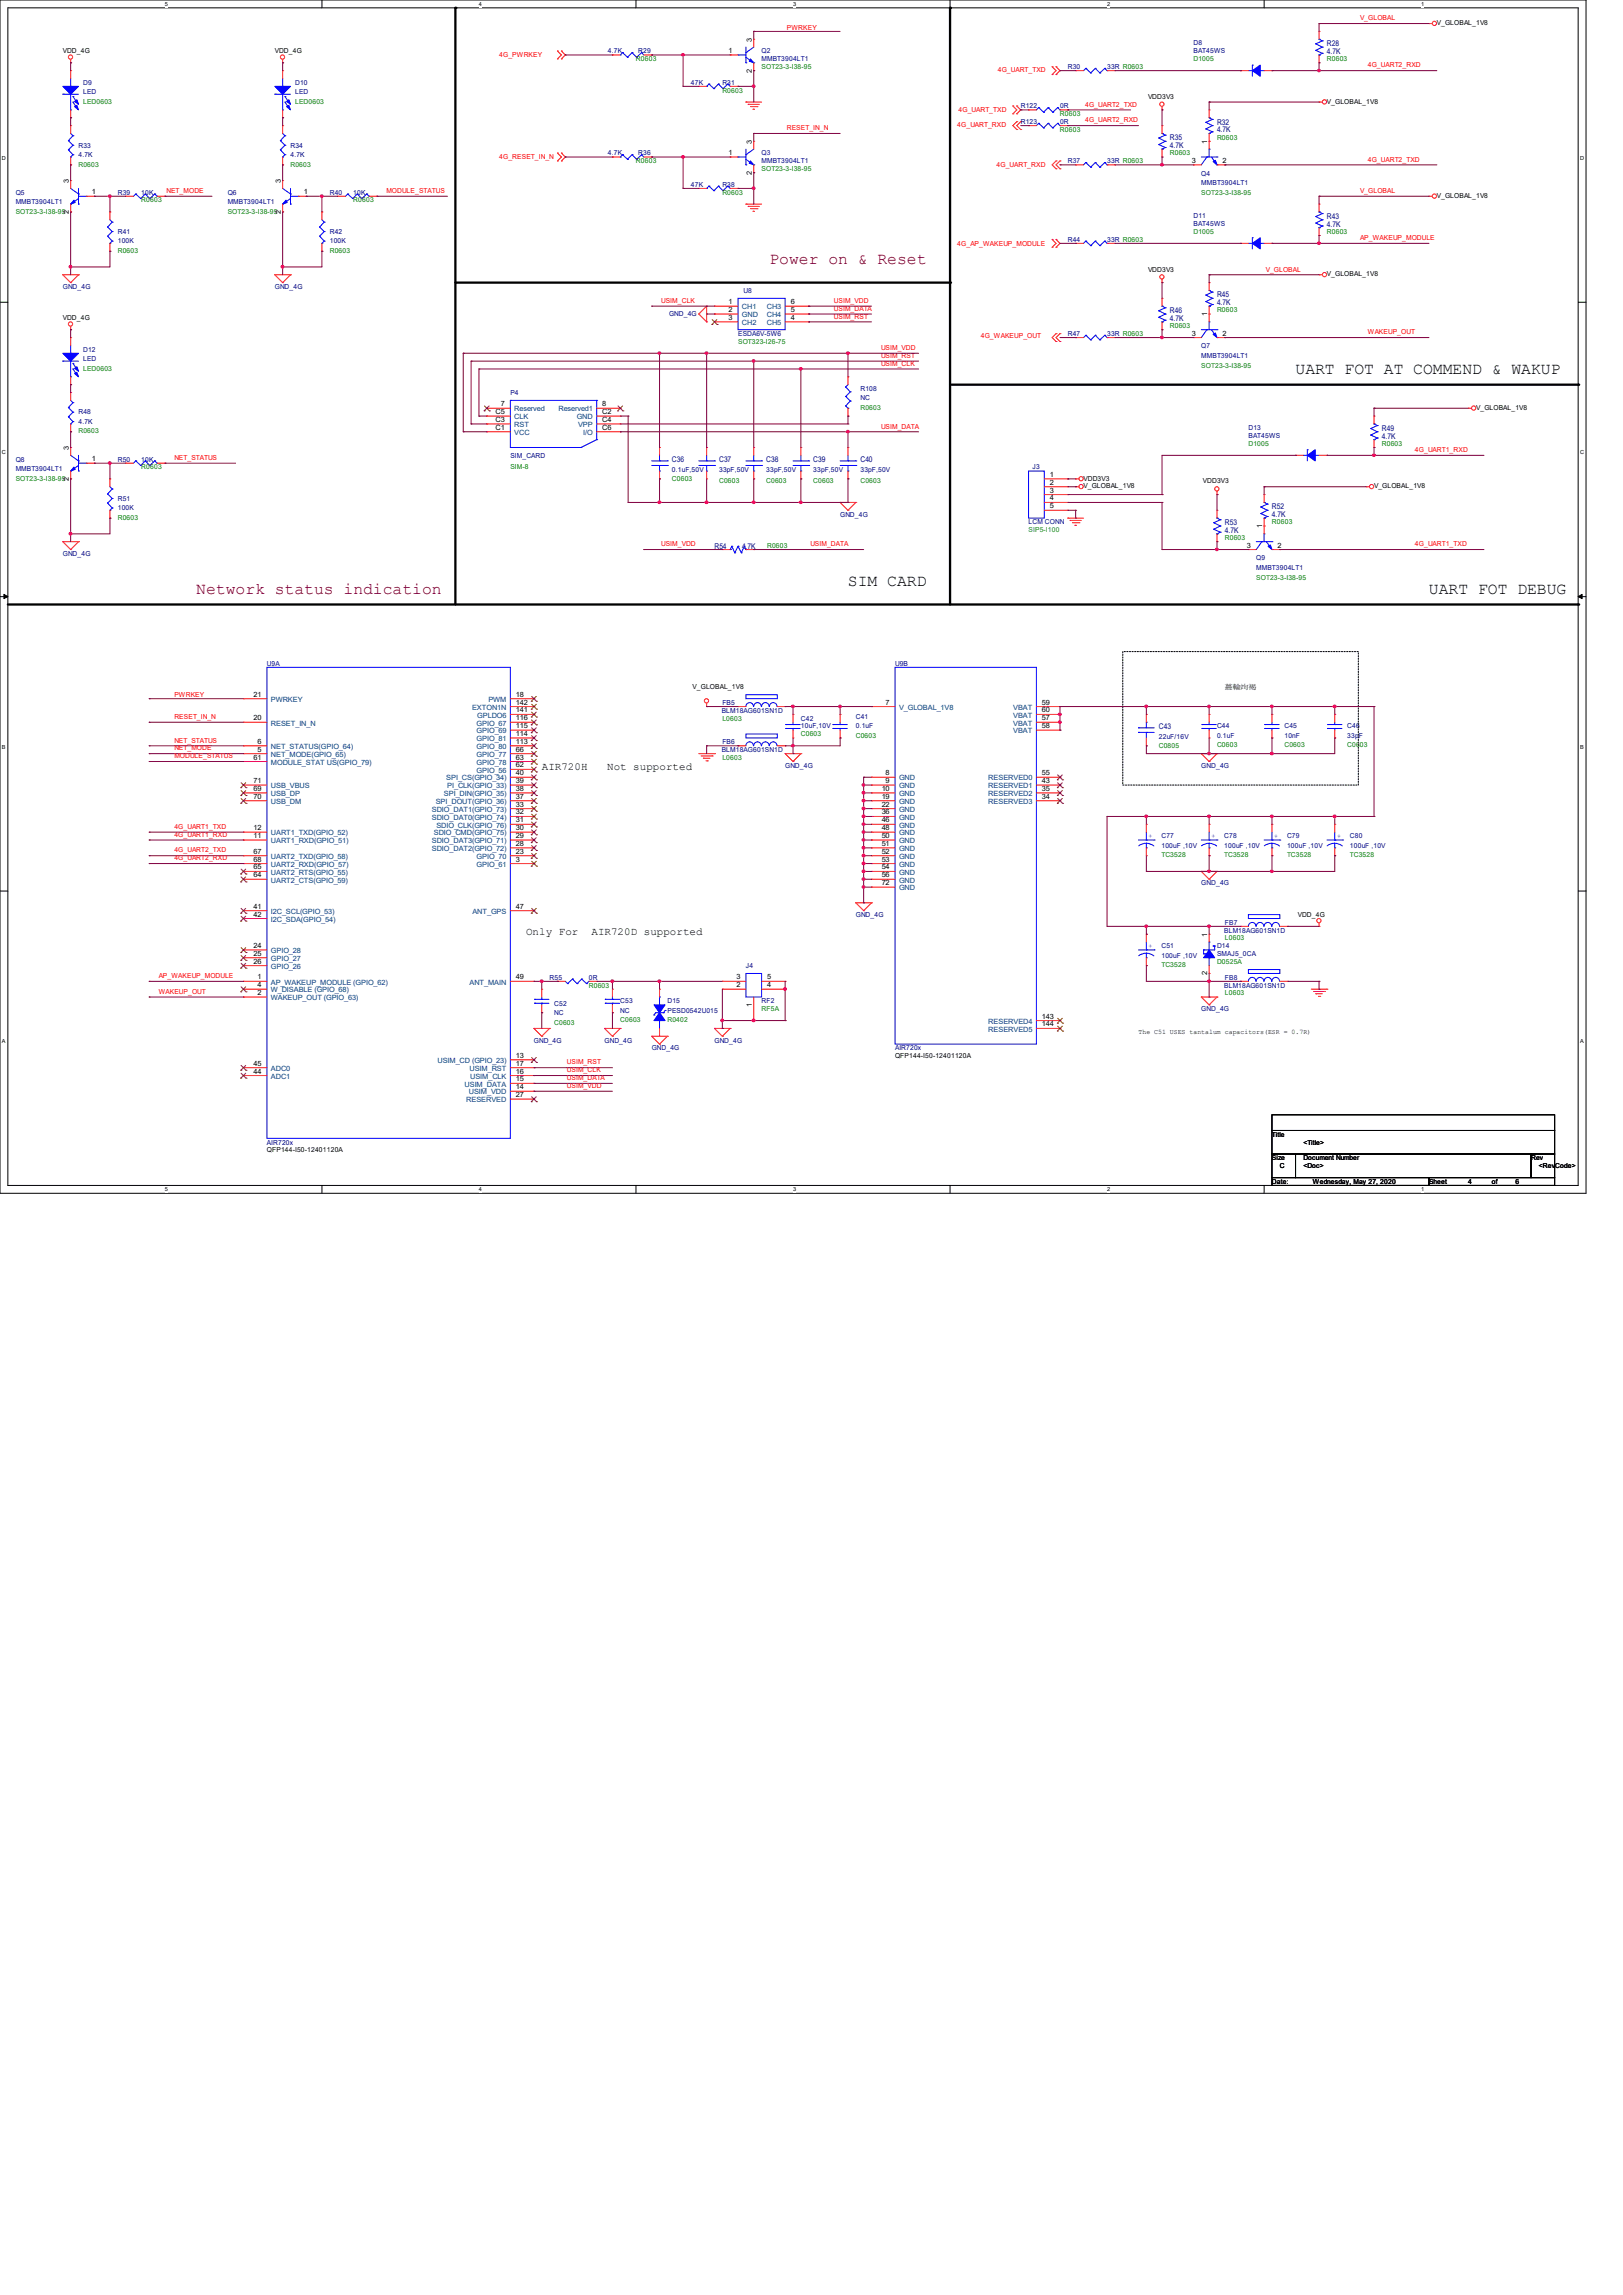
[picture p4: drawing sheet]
<svg xmlns="http://www.w3.org/2000/svg" width="210mm" height="297mm" viewBox="0 0 210 297" stroke-linecap="round" stroke-linejoin="round" font-family="sans-serif">
<defs><g id="words">
<g font-size="2.1" fill="#800000">
<text x="99.6" y="34.2">Power on &amp; Reset</text>
<text x="25.4" y="76.8">Network status indication</text>
</g>
<g font-size="2.1">
<text x="167.6" y="48.4">UART FOT AT COMMEND &amp; WAKUP</text>
<text x="109.7" y="75.8">SIM CARD</text>
<text x="184.9" y="76.8">UART FOT DEBUG</text>
</g>
<g font-size="1.4">
<text x="70.1" y="99.7">AIR720H</text>
<text x="78.6" y="99.7">Not supported</text>
<text x="68.1" y="121">Only For</text>
<text x="76.5" y="121">AIR720D supported</text>
</g>
<g font-size="1" fill="#000080">
<text x="171.7" y="6">R28</text>
<text x="171.7" y="7">4.7K</text>
<text x="157.5" y="16.1">R32</text>
<text x="157.5" y="17.1">4.7K</text>
<text x="151.4" y="18.2">R35</text>
<text x="151.4" y="19.2">4.7K</text>
<text x="171.7" y="28.3">R43</text>
<text x="171.7" y="29.3">4.7K</text>
<text x="151.4" y="40.5">R46</text>
<text x="151.4" y="41.5">4.7K</text>
<text x="157.5" y="38.5">R45</text>
<text x="157.5" y="39.5">4.7K</text>
<text x="87" y="59.8">C36</text>
<text x="93.1" y="59.8">C37</text>
<text x="99.1" y="59.8">C38</text>
<text x="105.2" y="59.8">C39</text>
<text x="111.3" y="59.8">C40</text>
<text x="178.8" y="55.8">R49</text>
<text x="178.8" y="56.8">4.7K</text>
<text x="164.6" y="65.9">R52</text>
<text x="92.5" y="71">R54</text>
<text x="96" y="71">4.7K</text>
<text x="158.5" y="67.9">R53</text>
<text x="158.5" y="69">4.7K</text>
<text x="164.6" y="66.9">4.7K</text>
<text x="149.9" y="94.4">C43</text>
</g>
<g font-size=".9">
<text x="97.3" y="5.4" transform="rotate(-90 97.3 5.4)">3</text>
<text x="185.9" y="3.3">V_GLOBAL_1V8</text>
<text x="8.1" y="6.9">VDD_4G</text>
<text x="35.6" y="6.9">VDD_4G</text>
<text x="94.3" y="6.9">1</text>
<text x="97.3" y="9.4" transform="rotate(-90 97.3 9.4)">2</text>
<text x="148.6" y="12.8">VDD3V3</text>
<text x="171.7" y="13.4">V_GLOBAL_1V8</text>
<text x="8.9" y="23.7" transform="rotate(-90 8.9 23.7)">3</text>
<text x="36.3" y="23.7" transform="rotate(-90 36.3 23.7)">3</text>
<text x="94.3" y="20.1">1</text>
<text x="97.3" y="22.6" transform="rotate(-90 97.3 22.6)">2</text>
<text x="97.3" y="18.6" transform="rotate(-90 97.3 18.6)">3</text>
<text x="154.2" y="21.1">3</text>
<text x="156.2" y="18.6" transform="rotate(-90 156.2 18.6)">1</text>
<text x="158.2" y="21.1">2</text>
<text x="8.9" y="27.7" transform="rotate(-90 8.9 27.7)">2</text>
<text x="11.9" y="25.1">1</text>
<text x="36.3" y="27.7" transform="rotate(-90 36.3 27.7)">2</text>
<text x="39.3" y="25.1">1</text>
<text x="185.9" y="25.6">V_GLOBAL_1V8</text>
<text x="148.6" y="35.1">VDD3V3</text>
<text x="171.7" y="35.8">V_GLOBAL_1V8</text>
<text x="8.1" y="41.4">VDD_4G</text>
<text x="94.3" y="39.4">1</text>
<text x="94.3" y="40.4">2</text>
<text x="94.3" y="41.4">3</text>
<text x="102.3" y="41.4">4</text>
<text x="102.3" y="40.4">5</text>
<text x="102.3" y="39.4">6</text>
<text x="156.2" y="40.9" transform="rotate(-90 156.2 40.9)">1</text>
<text x="154.2" y="43.4">3</text>
<text x="158.2" y="43.4">2</text>
<text x="64.1" y="53.6">C5</text>
<text x="64.8" y="52.6">7</text>
<text x="77.9" y="53.6">C2</text>
<text x="77.9" y="52.6">8</text>
<text x="191" y="53">V_GLOBAL_1V8</text>
<text x="8.9" y="58.2" transform="rotate(-90 8.9 58.2)">3</text>
<text x="11.9" y="59.7">1</text>
<text x="64.1" y="54.6">C3</text>
<text x="64.1" y="55.6">C1</text>
<text x="77.9" y="54.6">C4</text>
<text x="77.9" y="55.6">C6</text>
<text x="8.9" y="62.2" transform="rotate(-90 8.9 62.2)">2</text>
<text x="135.8" y="61.7">1</text>
<text x="135.8" y="62.7">2</text>
<text x="135.8" y="63.8">3</text>
<text x="135.8" y="64.8">4</text>
<text x="135.8" y="65.8">5</text>
<text x="140.2" y="62.2">VDD3V3</text>
<text x="140.2" y="63.2">V_GLOBAL_1V8</text>
<text x="155.7" y="62.6">VDD3V3</text>
<text x="177.8" y="63.2">V_GLOBAL_1V8</text>
<text x="161.3" y="70.9">3</text>
<text x="163.3" y="68.4" transform="rotate(-90 163.3 68.4)">1</text>
<text x="165.3" y="70.9">2</text>
<text x="89.6" y="89.2">V_GLOBAL_1V8</text>
<text x="158.5" y="89.1">蕞輪竘褐</text>
<text x="32.8" y="90.2">21</text>
<text x="32.8" y="93.2">20</text>
<text x="66.8" y="95.2">114</text>
<text x="66.8" y="94.2">115</text>
<text x="66.8" y="93.2">116</text>
<text x="66.8" y="92.2">141</text>
<text x="66.8" y="91.2">142</text>
<text x="66.8" y="90.2">18</text>
<text x="114.6" y="91.2">7</text>
<text x="134.8" y="91.2">59</text>
<text x="134.8" y="92.2">60</text>
<text x="134.8" y="93.2">57</text>
<text x="134.8" y="94.2">58</text>
<text x="32.8" y="98.3">61</text>
<text x="32.8" y="101.3">71</text>
<text x="33.3" y="96.3">6</text>
<text x="33.3" y="97.3">5</text>
<text x="66.8" y="101.3">39</text>
<text x="66.8" y="100.3">40</text>
<text x="66.8" y="99.3">62</text>
<text x="66.8" y="98.3">63</text>
<text x="66.8" y="97.3">66</text>
<text x="66.8" y="96.3">113</text>
<text x="114.6" y="100.3">8</text>
<text x="114.6" y="101.3">9</text>
<text x="134.8" y="101.3">43</text>
<text x="134.8" y="100.3">55</text>
<text x="32.8" y="102.4">69</text>
<text x="32.8" y="103.4">70</text>
<text x="32.8" y="107.4">12</text>
<text x="66.8" y="107.4">30</text>
<text x="66.8" y="106.4">31</text>
<text x="66.8" y="105.4">32</text>
<text x="66.8" y="104.4">33</text>
<text x="66.8" y="103.4">37</text>
<text x="66.8" y="102.4">38</text>
<text x="114.1" y="102.4">10</text>
<text x="114.1" y="103.4">19</text>
<text x="114.1" y="104.4">22</text>
<text x="114.1" y="105.4">36</text>
<text x="114.1" y="106.4">46</text>
<text x="114.1" y="107.4">48</text>
<text x="134.8" y="103.4">34</text>
<text x="134.8" y="102.4">35</text>
<text x="32.8" y="110.5">67</text>
<text x="32.8" y="111.5">68</text>
<text x="32.8" y="112.5">65</text>
<text x="32.8" y="113.5">64</text>
<text x="32.8" y="108.5">11</text>
<text x="66.8" y="111.5">3</text>
<text x="66.8" y="110.5">23</text>
<text x="66.8" y="109.5">28</text>
<text x="66.8" y="108.5">29</text>
<text x="114.1" y="108.5">50</text>
<text x="114.1" y="109.5">51</text>
<text x="114.1" y="110.5">52</text>
<text x="114.1" y="111.5">53</text>
<text x="114.1" y="112.5">54</text>
<text x="114.1" y="113.5">56</text>
<text x="32.8" y="117.6">41</text>
<text x="32.8" y="118.6">42</text>
<text x="66.8" y="117.6">47</text>
<text x="114.1" y="114.6">72</text>
<text x="167.9" y="118.7">VDD_4G</text>
<text x="32.8" y="122.7">24</text>
<text x="32.8" y="123.7">25</text>
<text x="32.8" y="124.7">26</text>
<text x="156.2" y="121.2" transform="rotate(-90 156.2 121.2)">1</text>
<text x="33.3" y="126.7">1</text>
<text x="33.3" y="127.8">4</text>
<text x="33.3" y="128.8">2</text>
<text x="66.8" y="126.7">49</text>
<text x="95.3" y="126.7">3</text>
<text x="95.3" y="127.8">2</text>
<text x="97.3" y="130.3" transform="rotate(-90 97.3 130.3)">1</text>
<text x="99.3" y="127.8">4</text>
<text x="99.3" y="126.7">5</text>
<text x="134.8" y="131.8">143</text>
<text x="156.2" y="126.2" transform="rotate(-90 156.2 126.2)">2</text>
<text x="32.8" y="137.9">45</text>
<text x="66.8" y="137.9">17</text>
<text x="66.8" y="136.9">13</text>
<text x="115.8" y="136.9">QFP144-I50-12401120A</text>
<text x="134.8" y="132.8">144</text>
<text x="147.3" y="133.8">The C51 USES tantalum capacitors(ESR = 0.7R)</text>
<text x="32.8" y="138.9">44</text>
<text x="66.8" y="142">27</text>
<text x="66.8" y="141">14</text>
<text x="66.8" y="140">15</text>
<text x="66.8" y="138.9">16</text>
<text x="34.5" y="149.1">QFP144-I50-12401120A</text>
<text x="164.6" y="147.1">Title</text>
<text x="168.7" y="148.1">&lt;Title&gt;</text>
<text x="164.6" y="150.2">Size</text>
<text x="164.6" y="153.2">Date:</text>
<text x="165.6" y="151.2">C</text>
<text x="168.7" y="151.2">&lt;Doc&gt;</text>
<text x="168.7" y="150.2">Document Number</text>
<text x="169.9" y="153.2">Wednesday, May 27, 2020</text>
<text x="184.9" y="153.2">Sheet</text>
<text x="190" y="153.2">4</text>
<text x="193" y="153.2">of</text>
<text x="196.1" y="153.2">6</text>
<text x="198.1" y="150.2">Rev</text>
<text x="199.1" y="151.2">&lt;RevCode&gt;</text>
</g>
<g font-size=".9" fill="#f00">
<text x="101.8" y="3.9">PWRKEY</text>
<text x="176" y="2.6">V_GLOBAL</text>
<text x="64.6" y="7.3">4G_PWRKEY</text>
<text x="129.1" y="9.4">4G_UART_TXD</text>
<text x="177" y="8.7">4G_UART2_RXD</text>
<text x="101.8" y="16.8">RESET_IN_N</text>
<text x="123.9" y="16.5">4G_UART_RXD</text>
<text x="124" y="14.4">4G_UART_TXD</text>
<text x="140.4" y="13.8">4G_UART2_TXD</text>
<text x="140.4" y="15.8">4G_UART2_RXD</text>
<text x="64.6" y="20.5">4G_RESET_IN_N</text>
<text x="129" y="21.5">4G_UART_RXD</text>
<text x="177" y="20.9">4G_UART2_TXD</text>
<text x="21.5" y="25">NET_MODE</text>
<text x="50" y="25">MODULE_STATUS</text>
<text x="176" y="25">V_GLOBAL</text>
<text x="123.9" y="31.8">4G_AP_WAKEUP_MODULE</text>
<text x="163.8" y="35.1">V_GLOBAL</text>
<text x="176" y="31.1">AP_WAKEUP_MODULE</text>
<text x="85.6" y="39.2">USIM_CLK</text>
<text x="107.9" y="39.2">USIM_VDD</text>
<text x="107.9" y="41.2">USIM_RST</text>
<text x="107.9" y="40.2">USIM_DATA</text>
<text x="114" y="46.3">USIM_RST</text>
<text x="114" y="47.3">USIM_CLK</text>
<text x="114" y="45.3">USIM_VDD</text>
<text x="126.9" y="43.8">4G_WAKEUP_OUT</text>
<text x="177" y="43.3">WAKEUP_OUT</text>
<text x="22.6" y="59.5">NET_STATUS</text>
<text x="114" y="55.5">USIM_DATA</text>
<text x="183.1" y="58.5">4G_UART1_RXD</text>
<text x="85.6" y="70.7">USIM_VDD</text>
<text x="104.9" y="70.7">USIM_DATA</text>
<text x="183.1" y="70.7">4G_UART1_TXD</text>
<text x="22.6" y="90.2">PWRKEY</text>
<text x="22.6" y="93">RESET_IN_N</text>
<text x="22.6" y="96.1">NET_STATUS</text>
<text x="22.6" y="97.1">NET_MODE</text>
<text x="22.6" y="98.1">MODULE_STATUS</text>
<text x="22.6" y="107.3">4G_UART1_TXD</text>
<text x="22.6" y="108.3">4G_UART1_RXD</text>
<text x="22.6" y="110.3">4G_UART2_TXD</text>
<text x="22.6" y="111.3">4G_UART2_RXD</text>
<text x="20.5" y="126.6">AP_WAKEUP_MODULE</text>
<text x="20.5" y="128.6">WAKEUP_OUT</text>
<text x="73.4" y="137.8">USIM_RST</text>
<text x="73.4" y="138.8">USIM_CLK</text>
<text x="73.4" y="139.8">USIM_DATA</text>
<text x="73.4" y="140.8">USIM_VDD</text>
</g>
<g font-size=".9" fill="#000080">
<text x="154.4" y="5.9">D8</text>
<text x="10.8" y="11">D9</text>
<text x="38.2" y="11">D10</text>
<text x="78.7" y="6.9">4.7K</text>
<text x="82.6" y="6.9">R29</text>
<text x="89.4" y="11">47K</text>
<text x="93.5" y="11">R31</text>
<text x="98.6" y="6.9">Q2</text>
<text x="98.6" y="7.9">MMBT3904LT1</text>
<text x="138.2" y="8.9">R30</text>
<text x="143.3" y="8.9">33R R0603</text>
<text x="154.4" y="6.9">BAT45WS</text>
<text x="10.8" y="12.2">LED</text>
<text x="38.2" y="12.2">LED</text>
<text x="132.1" y="14">R122</text>
<text x="132.1" y="16">R123</text>
<text x="137.2" y="14">0R</text>
<text x="137.2" y="16">0R</text>
<text x="10.2" y="19.1">R33</text>
<text x="10.2" y="20.3">4.7K</text>
<text x="37.6" y="19.1">R34</text>
<text x="37.6" y="20.3">4.7K</text>
<text x="78.7" y="20.1">4.7K</text>
<text x="82.6" y="20.1">R36</text>
<text x="98.6" y="20.1">Q3</text>
<text x="98.6" y="21.1">MMBT3904LT1</text>
<text x="138.2" y="21.1">R37</text>
<text x="143.3" y="21.1">33R R0603</text>
<text x="155.5" y="22.7">Q4</text>
<text x="155.5" y="24">MMBT3904LT1</text>
<text x="2" y="25.2">Q5</text>
<text x="2" y="26.4">MMBT3904LT1</text>
<text x="15.2" y="25.2">R39</text>
<text x="18.3" y="25.2">10K</text>
<text x="29.5" y="25.2">Q6</text>
<text x="29.5" y="26.4">MMBT3904LT1</text>
<text x="42.7" y="25.2">R40</text>
<text x="45.7" y="25.2">10K</text>
<text x="89.4" y="24.2">47K</text>
<text x="93.5" y="24.2">R38</text>
<text x="154.4" y="28.2">D11</text>
<text x="154.4" y="29.3">BAT45WS</text>
<text x="15.2" y="30.3">R41</text>
<text x="15.2" y="31.5">100K</text>
<text x="42.7" y="30.3">R42</text>
<text x="42.7" y="31.5">100K</text>
<text x="138.2" y="31.3">R44</text>
<text x="143.3" y="31.3">33R R0603</text>
<text x="8.1" y="37.4">GND_4G</text>
<text x="35.6" y="37.4">GND_4G</text>
<text x="86.6" y="40.9">GND_4G</text>
<text x="96.2" y="38">U8</text>
<text x="10.8" y="45.5">D12</text>
<text x="10.8" y="46.7">LED</text>
<text x="95.5" y="43.5">ESDA6V-5W6</text>
<text x="138.2" y="43.5">R47</text>
<text x="143.3" y="43.5">33R R0603</text>
<text x="155.5" y="45.1">Q7</text>
<text x="155.5" y="46.3">MMBT3904LT1</text>
<text x="10.2" y="53.6">R48</text>
<text x="66" y="51.1">P4</text>
<text x="111.3" y="50.6">R108</text>
<text x="111.3" y="51.8">NC</text>
<text x="2" y="59.7">Q8</text>
<text x="10.2" y="54.9">4.7K</text>
<text x="15.2" y="59.7">R50</text>
<text x="18.3" y="59.7">10K</text>
<text x="66" y="59.3">SIM_CARD</text>
<text x="161.5" y="55.7">D13</text>
<text x="161.5" y="56.7">BAT45WS</text>
<text x="2" y="61">MMBT3904LT1</text>
<text x="15.2" y="64.8">R51</text>
<text x="87" y="61">0.1uF,50V</text>
<text x="93.1" y="61">33pF,50V</text>
<text x="99.1" y="61">33pF,50V</text>
<text x="105.2" y="61">33pF,50V</text>
<text x="111.3" y="61">33pF,50V</text>
<text x="133.6" y="60.7">J3</text>
<text x="8.1" y="71.9">GND_4G</text>
<text x="15.2" y="66">100K</text>
<text x="108.7" y="66.8">GND_4G</text>
<text x="133.1" y="67.9">LCM CONN</text>
<text x="162.6" y="72.5">Q9</text>
<text x="162.6" y="73.7">MMBT3904LT1</text>
<text x="34.5" y="86.1">U9A</text>
<text x="115.8" y="86.1">U9B</text>
<text x="93.4" y="92.2">BLM18AG601SN1D</text>
<text x="93.5" y="91.2">FB5</text>
<text x="103.6" y="93.3">C42</text>
<text x="103.6" y="94.3">10uF,10V</text>
<text x="110.7" y="93">C41</text>
<text x="110.7" y="94.3">0.1uF</text>
<text x="149.9" y="95.6">22uF/16V</text>
<text x="157.5" y="94.3">C44</text>
<text x="157.5" y="95.5">0.1uF</text>
<text x="166.2" y="94.3">C45</text>
<text x="166.2" y="95.5">10nF</text>
<text x="174.3" y="94.3">C46</text>
<text x="174.3" y="95.5">33pF</text>
<text x="93.4" y="97.3">BLM18AG601SN1D</text>
<text x="93.5" y="96.3">FB6</text>
<text x="101.6" y="99.4">GND_4G</text>
<text x="155.5" y="99.4">GND_4G</text>
<text x="150.3" y="108.5">C77</text>
<text x="150.3" y="109.7">100uF ,10V</text>
<text x="158.4" y="108.5">C78</text>
<text x="158.4" y="109.7">100uF ,10V</text>
<text x="166.5" y="108.5">C79</text>
<text x="166.5" y="109.7">100uF ,10V</text>
<text x="174.7" y="108.5">C80</text>
<text x="174.7" y="109.7">100uF ,10V</text>
<text x="110.7" y="118.7">GND_4G</text>
<text x="155.5" y="114.6">GND_4G</text>
<text x="158.5" y="119.7">FB7</text>
<text x="96.5" y="125.3">J4</text>
<text x="150.3" y="122.7">C51</text>
<text x="150.3" y="124">100uF ,10V</text>
<text x="157.5" y="122.7">D14</text>
<text x="157.5" y="123.7">SMAJ5_0CA</text>
<text x="158.4" y="120.7">BLM18AG601SN1D</text>
<text x="71.1" y="126.8">R55</text>
<text x="71.7" y="130.1">C52</text>
<text x="71.7" y="131.4">NC</text>
<text x="76.2" y="126.8">0R</text>
<text x="80.3" y="129.8">C53</text>
<text x="80.3" y="131.1">NC</text>
<text x="86.4" y="129.8">D15</text>
<text x="86.4" y="131.1">PESD0542U015</text>
<text x="98.6" y="129.8">RF2</text>
<text x="155.5" y="130.9">GND_4G</text>
<text x="158.4" y="127.8">BLM18AG601SN1D</text>
<text x="158.5" y="126.8">FB8</text>
<text x="69.1" y="134.9">GND_4G</text>
<text x="78.2" y="134.9">GND_4G</text>
<text x="84.3" y="135.9">GND_4G</text>
<text x="92.5" y="134.9">GND_4G</text>
<text x="115.8" y="135.9">AIR720x</text>
<text x="34.5" y="148.1">AIR720x</text>
</g>
<g font-size=".9" fill="#008000">
<text x="82.3" y="7.9">R0603</text>
<text x="93.5" y="12">R0603</text>
<text x="98.6" y="8.9">SOT23-3-I38-95</text>
<text x="154.4" y="7.9">D1005</text>
<text x="171.7" y="7.9">R0603</text>
<text x="10.8" y="13.4">LED0603</text>
<text x="38.2" y="13.4">LED0603</text>
<text x="137.2" y="15">R0603</text>
<text x="137.2" y="17.1">R0603</text>
<text x="10.2" y="21.5">R0603</text>
<text x="37.6" y="21.5">R0603</text>
<text x="82.3" y="21.1">R0603</text>
<text x="98.6" y="22.1">SOT23-3-I38-95</text>
<text x="151.4" y="20.1">R0603</text>
<text x="157.5" y="18.1">R0603</text>
<text x="2" y="27.6">SOT23-3-I38-95</text>
<text x="18.3" y="26.2">R0603</text>
<text x="29.5" y="27.6">SOT23-3-I38-95</text>
<text x="45.7" y="26.2">R0603</text>
<text x="93.5" y="25.2">R0603</text>
<text x="155.5" y="25.3">SOT23-3-I38-95</text>
<text x="15.2" y="32.7">R0603</text>
<text x="42.7" y="32.7">R0603</text>
<text x="154.4" y="30.3">D1005</text>
<text x="171.7" y="30.3">R0603</text>
<text x="157.5" y="40.4">R0603</text>
<text x="10.8" y="48">LED0603</text>
<text x="95.5" y="44.5">SOT323-I26-75</text>
<text x="151.4" y="42.5">R0603</text>
<text x="155.5" y="47.6">SOT23-3-I38-95</text>
<text x="111.3" y="53">R0603</text>
<text x="10.2" y="56.1">R0603</text>
<text x="161.5" y="57.7">D1005</text>
<text x="178.8" y="57.7">R0603</text>
<text x="2" y="62.2">SOT23-3-I38-95</text>
<text x="18.3" y="60.7">R0603</text>
<text x="66" y="60.7">SIM-8</text>
<text x="87" y="62.3">C0603</text>
<text x="93.1" y="62.5">C0603</text>
<text x="99.1" y="62.5">C0603</text>
<text x="105.2" y="62.5">C0603</text>
<text x="111.3" y="62.5">C0603</text>
<text x="15.2" y="67.3">R0603</text>
<text x="99.3" y="70.9">R0603</text>
<text x="158.5" y="69.9">R0603</text>
<text x="164.6" y="67.9">R0603</text>
<text x="162.6" y="75.1">SOT23-3-I38-95</text>
<text x="93.5" y="93.3">L0603</text>
<text x="103.6" y="95.3">C0603</text>
<text x="110.7" y="95.5">C0603</text>
<text x="93.5" y="98.3">L0603</text>
<text x="149.9" y="96.8">C0805</text>
<text x="157.5" y="96.7">C0603</text>
<text x="166.2" y="96.7">C0603</text>
<text x="174.3" y="96.7">C0603</text>
<text x="150.3" y="111">TC3528</text>
<text x="158.4" y="111">TC3528</text>
<text x="166.5" y="111">TC3528</text>
<text x="174.7" y="111">TC3528</text>
<text x="150.3" y="125.2">TC3528</text>
<text x="157.5" y="124.8">D0525A</text>
<text x="158.5" y="121.7">L0603</text>
<text x="76.2" y="127.8">R0603</text>
<text x="98.6" y="130.9">RF5A</text>
<text x="158.5" y="128.8">L0603</text>
<text x="71.7" y="132.6">C0603</text>
<text x="80.3" y="132.3">C0603</text>
<text x="86.4" y="132.3">R0402</text>
</g>
<g font-size=".9" fill="#004080">
<text x="96" y="40">CH1</text>
<text x="96" y="41.1">GND</text>
<text x="99.2" y="41.1">CH4</text>
<text x="99.2" y="40">CH3</text>
<text x="96" y="42.1">CH2</text>
<text x="99.2" y="42.1">CH5</text>
<text x="66.5" y="53.3">Reserved</text>
<text x="72.3" y="53.3">Reserved1</text>
<text x="66.5" y="54.3">CLK</text>
<text x="66.5" y="55.3">RST</text>
<text x="66.5" y="56.3">VCC</text>
<text x="74.6" y="54.3">GND</text>
<text x="74.8" y="55.3">VPP</text>
<text x="75.5" y="56.3">I/O</text>
<text x="35.1" y="90.8">PWRKEY</text>
<text x="35.1" y="93.9">RESET_IN_N</text>
<text x="61.1" y="91.9">EXTON1N</text>
<text x="61.7" y="95.9">GPIO_81</text>
<text x="61.7" y="94.9">GPIO_69</text>
<text x="61.7" y="93.9">GPIO_67</text>
<text x="61.8" y="92.9">GPLDO6</text>
<text x="63.2" y="90.8">PWM</text>
<text x="116.3" y="91.9">V_GLOBAL_1V8</text>
<text x="131.1" y="91.9">VBAT</text>
<text x="131.1" y="92.9">VBAT</text>
<text x="131.1" y="93.9">VBAT</text>
<text x="131.1" y="94.9">VBAT</text>
<text x="35.1" y="96.9">NET_STATUS(GPIO_64)</text>
<text x="35.1" y="98">NET_MODE(GPIO_65)</text>
<text x="35.1" y="99">MODULE_STAT US(GPIO_79)</text>
<text x="57.7" y="101">SPI_CS(GPIO_34)</text>
<text x="61.7" y="100">GPIO_56</text>
<text x="61.7" y="99">GPIO_78</text>
<text x="61.7" y="98">GPIO_77</text>
<text x="61.7" y="96.9">GPIO_80</text>
<text x="116.3" y="101">GND</text>
<text x="127.9" y="101">RESERVED0</text>
<text x="35.1" y="102">USB_VBUS</text>
<text x="35.1" y="103">USB_DP</text>
<text x="35.1" y="104.1">USB_DM</text>
<text x="55.9" y="106.1">SDIO_DAT0(GPIO_74)</text>
<text x="55.9" y="105.1">SDIO_DAT1(GPIO_73)</text>
<text x="56.4" y="104.1">SPI_DOUT(GPIO_36)</text>
<text x="56.5" y="107.1">SDIO_CLK(GPIO_76)</text>
<text x="57.4" y="103">SPI_DIN(GPIO_35)</text>
<text x="57.9" y="102">PI_CLK(GPIO_33)</text>
<text x="116.3" y="102">GND</text>
<text x="116.3" y="103">GND</text>
<text x="116.3" y="104.1">GND</text>
<text x="116.3" y="105.1">GND</text>
<text x="116.3" y="106.1">GND</text>
<text x="116.3" y="107.1">GND</text>
<text x="127.9" y="104.1">RESERVED3</text>
<text x="127.9" y="103">RESERVED2</text>
<text x="127.9" y="102">RESERVED1</text>
<text x="35.1" y="111.2">UART2_TXD(GPIO_58)</text>
<text x="35.1" y="112.2">UART2_RXD(GPIO_57)</text>
<text x="35.1" y="113.2">UART2_RTS(GPIO_55)</text>
<text x="35.1" y="108.1">UART1_TXD(GPIO_52)</text>
<text x="35.1" y="109.1">UART1_RXD(GPIO_51)</text>
<text x="55.9" y="110.1">SDIO_DAT2(GPIO_72)</text>
<text x="55.9" y="109.1">SDIO_DAT3(GPIO_71)</text>
<text x="56.1" y="108.1">SDIO_CMD(GPIO_75)</text>
<text x="61.7" y="112.2">GPIO_61</text>
<text x="61.7" y="111.2">GPIO_70</text>
<text x="116.3" y="108.1">GND</text>
<text x="116.3" y="109.1">GND</text>
<text x="116.3" y="110.1">GND</text>
<text x="116.3" y="111.2">GND</text>
<text x="116.3" y="112.2">GND</text>
<text x="116.3" y="113.2">GND</text>
<text x="35.1" y="114.2">UART2_CTS(GPIO_59)</text>
<text x="35.1" y="118.3">I2C_SCL(GPIO_53)</text>
<text x="35.1" y="119.3">I2C_SDA(GPIO_54)</text>
<text x="61.1" y="118.3">ANT_GPS</text>
<text x="116.3" y="114.2">GND</text>
<text x="116.3" y="115.2">GND</text>
<text x="35.1" y="123.4">GPIO_28</text>
<text x="35.1" y="124.4">GPIO_27</text>
<text x="35.1" y="125.4">GPIO_26</text>
<text x="35.1" y="127.4">AP_WAKEUP_MODULE (GPIO_62)</text>
<text x="35.1" y="128.4">W_DISABLE (GPIO_68)</text>
<text x="35.1" y="129.5">WAKEUP_OUT (GPIO_63)</text>
<text x="60.7" y="127.4">ANT_MAIN</text>
<text x="56.6" y="137.6">USIM_CD (GPIO_23)</text>
<text x="127.9" y="132.5">RESERVED4</text>
<text x="127.9" y="133.5">RESERVED5</text>
<text x="35.1" y="138.6">ADC0</text>
<text x="35.1" y="139.6">ADC1</text>
<text x="60.1" y="140.6">USIM_DATA</text>
<text x="60.3" y="142.7">RESERVED</text>
<text x="60.7" y="141.6">USIM_VDD</text>
<text x="60.7" y="138.6">USIM_RST</text>
<text x="60.8" y="139.6">USIM_CLK</text>
</g>
<text font-size=".9" fill="#008040" x="133.1" y="68.9">SIP5-I100</text>
<g font-size=".9" fill="#00f">
<text x="148.6" y="108.5">+</text>
<text x="156.8" y="108.5">+</text>
<text x="164.9" y="108.5">+</text>
<text x="173" y="108.5">+</text>
<text x="148.6" y="122.7">+</text>
</g>
<g font-size=".7">
<text x="21.3" y=".8">5</text>
<text x="62" y=".8">4</text>
<text x="102.6" y=".8">3</text>
<text x="143.3" y=".8">2</text>
<text x="183.9" y=".8">1</text>
<text x=".3" y="20.7">D</text>
<text x="204.5" y="20.7">D</text>
<text x=".3" y="58.8">C</text>
<text x="204.5" y="58.8">C</text>
<text x=".3" y="96.9">B</text>
<text x="204.5" y="96.9">B</text>
<text x=".3" y="135">A</text>
<text x="204.5" y="135">A</text>
<text x="21.3" y="154.2">5</text>
<text x="62" y="154.2">4</text>
<text x="102.6" y="154.2">3</text>
<text x="143.3" y="154.2">2</text>
<text x="183.9" y="154.2">1</text>
</g>
</g></defs>
<path d="M0 0h205.2v154.4h-205.2zM1 1h203.2v152.4h-203.2z" fill="none" stroke="#000" stroke-width=".13"/>
<g fill="#fff">
<path d="M21.3 .1h.4v.8h-.4z"/>
<path d="M21.3 153.5h.4v.8h-.4z"/>
</g>
<path d="M41.7 0v1M41.7 153.4v1" fill="none" stroke="#000" stroke-width=".13"/>
<g fill="#fff">
<path d="M62 .1h.4v.8h-.4z"/>
<path d="M62 153.5h.4v.8h-.4z"/>
</g>
<path d="M82.3 0v1M82.3 153.4v1" fill="none" stroke="#000" stroke-width=".13"/>
<g fill="#fff">
<path d="M102.6 .1h.4v.8h-.4z"/>
<path d="M102.6 153.5h.4v.8h-.4z"/>
</g>
<path d="M122.9 0v1M122.9 153.4v1" fill="none" stroke="#000" stroke-width=".13"/>
<g fill="#fff">
<path d="M143.3 .1h.3v.8h-.3z"/>
<path d="M143.3 153.5h.3v.8h-.3z"/>
</g>
<path d="M163.6 0v1M163.6 153.4v1" fill="none" stroke="#000" stroke-width=".13"/>
<g fill="#fff">
<path d="M183.9 .1h.4v.8h-.4z"/>
<path d="M183.9 153.5h.4v.8h-.4z"/>
<path d="M.3 20.1h.5v.8h-.5z"/>
<path d="M204.5 20.1h.5v.8h-.5z"/>
<path d="M.3 58.2h.5v.8h-.5z"/>
<path d="M204.5 58.2h.5v.8h-.5z"/>
</g>
<path d="M0 39.1h1M204.2 39.1h1" fill="none" stroke="#000" stroke-width=".13"/>
<g fill="#fff">
<path d="M.3 96.3h.4v.8h-.4z"/>
<path d="M204.5 96.3h.4v.8h-.4z"/>
</g>
<path d="M0 77.2h1M204.2 77.2h1" fill="none" stroke="#000" stroke-width=".13"/>
<path d="M.5 76.9l.5 .3-.5 .3zM204.2 77.2l.5-.3v.6z" fill="#000" stroke="#000" stroke-width=".13"/>
<g fill="#fff">
<path d="M.3 134.4h.4v.8h-.4z"/>
<path d="M204.5 134.4h.4v.8h-.4z"/>
</g>
<path d="M0 115.3h1M204.2 115.3h1M164.6 144.3h36.6v2h-36.6zM164.6 146.3h36.6v3.1h-36.6zM164.6 149.4h3v3h-3zM164.6 152.4h20.3v1h-20.3zM167.6 149.4h30.5v3h-30.5zM184.9 152.4h16.3v1h-16.3zM198.1 149.4h3.1v3h-3.1z" fill="none" stroke="#000" stroke-width=".13"/>
<path d="M58.9 1h.1M58.9 1v77.2M122.9 1h.1M122.9 1v77.2M58.9 36.6h64M122.9 36.6h.1M122.9 49.8h81.3M204.2 49.8h.1M1 78.2h203.2M204.2 78.2h.1" fill="none" stroke="#000" stroke-width=".3"/>
<path d="M145.3 84.3h30.5v17.3h-30.5z" fill="none" stroke="#000" stroke-width=".13" stroke-dasharray=".2 .2"/>
<g fill="none" stroke="#f00" stroke-width=".13">
<path d="M9.1 8.1h.1M9.1 16.3h.1M9.1 9.1h.1M9.1 15.2h.1M9.1 7.7v.4M9.1 9.1v1.1M9.1 14.2v1M9.1 16.3v1M36.6 8.1h.1M36.6 9.1h.1M36.6 15.2h.1M36.6 16.3h.1"/>
<path d="M36.6 7.7v.4M36.6 9.1v1.1M36.6 14.2v1M36.6 16.3v1M72.1 6.6h.1M72.1 7.6h.1M72.1 19.8h.1M72.1 6.6l.5 .5-.5 .5M72.1 19.8l.5 .5-.5 .5M72.6 7.6h.1M72.6 6.6h.1M72.6 19.8h.1"/>
<path d="M72.6 6.6l.6 .5-.6 .5M72.6 19.8l.6 .5-.6 .5M79.2 7.1h.1M79.2 7.1h1.1M83.3 7.1h1M84.3 7.1h.1M90.4 11.2h.1M90.4 11.2h1M94.5 7.1h.1M94.5 7.1h1M94.5 11.2h1M95.5 11.2h.1"/>
<path d="M96.5 13.2h.1M96.5 13.2h2.1M96.8 13.5h.1M96.8 13.5h1.5M97.1 13.8h.9M97.5 14.1h.1M97.5 18.3h.1M97.5 5.1h.1M97.5 9.1h.1M97.5 5.1v1M97.5 8.1v1M97.5 18.3v1"/>
<path d="M98 13.8h.1M131.1 13.7h.1M131.1 14.7h.1M131.1 13.7l.5 .5-.5 .5M131.6 14.7h.1M131.6 13.7h.1M131.6 15.7h.1M131.6 16.8h.1M131.6 13.7l.5 .5-.5 .5M131.6 15.7l-.5 .6 .5 .5M132.1 15.7h.1M132.1 16.8h.1"/>
<path d="M132.1 15.7l-.5 .6 .5 .5M133.1 14.2h.1M133.1 16.3h.1M133.1 14.2h1M133.1 16.3h1M136.1 8.6h.1M136.1 9.7h.1M136.1 8.6l.6 .5-.6 .6M136.7 9.7h.1M136.7 8.6h.1M136.7 8.6l.5 .5-.5 .6M137.2 14.2h1"/>
<path d="M137.2 16.3h1M138.2 14.2h.1M138.2 16.3h.1M139.2 9.1h.1M139.2 9.1h1M143.3 9.1h1M144.3 9.1h.1M150.4 14.2h.1M150.4 16.3h.1M150.4 13.8v.4M150.4 16.3v1M150.4 19.3v1"/>
<path d="M156.5 14.2h.1M156.5 18.3h.1M156.5 14.2v1M156.5 17.3v2M160.5 9.1h.1M160.5 9.1h1M163.6 9.1h1M164.6 9.1h.1M170.7 13.2h.1M170.7 4.1h.1M170.7 8.1h.1M170.7 13.2h.4"/>
<path d="M170.7 4.1v1M170.7 7.1v1M184.9 3h.1M184.9 3h.4M8.1 35.6h.1M8.1 35.6h2.1M8.1 35.6l1 1M9.1 36.6h.1M9.1 21.3h.1M9.1 23.4h.1M9.1 27.4h.1M9.1 20.3v1"/>
<path d="M9.1 23.4v1M9.1 26.4v1M10.2 35.6h.1M10.2 35.6l-1.1 1M11.2 25.4h1M12.2 25.4h.1M14.2 27.4h.1M14.2 32.5h.1M14.2 27.4v1M14.2 31.5v1M16.3 25.4h.1M16.3 25.4h1"/>
<path d="M20.3 25.4h1M21.3 25.4h.1M35.6 35.6h.1M35.6 35.6h2M35.6 35.6l1 1M36.6 36.6h.1M36.6 23.4h.1M36.6 27.4h.1M36.6 21.3h.1M36.6 20.3v1M36.6 23.4v1M36.6 26.4v1"/>
<path d="M37.6 35.6h.1M37.6 35.6l-1 1M38.6 25.4h1M39.6 25.4h.1M41.7 27.4h.1M41.7 32.5h.1M41.7 27.4v1M41.7 31.5v1M43.7 25.4h.1M43.7 25.4h1M47.8 25.4h1M48.8 25.4h.1"/>
<path d="M72.1 20.8h.1M72.6 20.8h.1M79.2 20.3h.1M79.2 20.3h1.1M83.3 20.3h1M84.3 20.3h.1M90.4 24.4h.1M90.4 24.4h1M91.4 39.6h.1M91.4 39.6v2.1M91.4 39.6l-1 1M92.5 39.6h.1"/>
<path d="M92.5 39.6h3M94.5 20.3h.1M94.5 20.3h1M94.5 24.4h1M95.5 24.4h.1M96.5 26.4h.1M96.5 26.4h2.1M96.8 26.7h.1M96.8 26.7h1.5M97.1 27h.9M97.5 27.3h.1M97.5 22.4h.1"/>
<path d="M97.5 21.3v1.1M98 27h.1M101.6 39.6h3M104.6 39.6h.1M136.1 32h.1M136.1 31h.1M136.1 31l.6 .5-.6 .5M136.7 31h.1M136.7 32h.1M136.7 20.8h.1M136.7 21.8h.1M136.7 31l.5 .5-.5 .5"/>
<path d="M136.7 20.8l-.6 .5 .6 .5M137.2 20.8h.1M137.2 21.8h.1M137.2 20.8l-.5 .5 .5 .5M139.2 31.5h.1M139.2 21.3h.1M139.2 31.5h1M139.2 21.3h1M143.3 31.5h1M143.3 21.3h1M144.3 31.5h.1M144.3 21.3h.1"/>
<path d="M150.4 36.6h.1M150.4 38.6h.1M150.4 20.3h.1M150.4 36.2v.4M150.4 38.6v1M154.4 21.3h.1M154.4 21.3h1M156.5 36.6h.1M156.5 36.6v1M156.5 39.6v2.1M157.5 21.3h1M158.5 21.3h.1"/>
<path d="M160.5 31.5h.1M160.5 31.5h1M163.6 31.5h1M164.6 31.5h.1M170.7 35.6h.1M170.7 26.4h.1M170.7 30.5h.1M170.7 35.6h.4M170.7 26.4v1M170.7 29.5v1M184.9 25.4h.1M184.9 25.4h.4"/>
<path d="M9.1 42.7h.1M9.1 43.7h.1M9.1 49.8h.1M9.1 57.9h.1M9.1 50.8h.1M9.1 55.9h.1M9.1 42.2v.5M9.1 43.7v1M9.1 48.8v1M9.1 50.8v1M9.1 54.9v1M9.1 57.9v1"/>
<path d="M11.2 59.9h1M12.2 59.9h.1M16.3 59.9h.1M16.3 59.9h1M20.3 59.9h1M21.3 59.9h.1M63 53.8h.1M63 54.9h.1M63 55.9h.1M63 52.8h.1M63 52.8h3M63 53.8h3"/>
<path d="M63 54.9h3M63 55.9h3M77.2 52.8h3.1M77.2 53.8h3.1M77.2 54.9h3.1M77.2 55.9h3.1M80.3 53.8h.1M80.3 54.9h.1M80.3 55.9h.1M80.3 52.8h.1M85.3 57.9h.1M85.3 57.9v1"/>
<path d="M90.4 40.6h.1M90.4 40.6l1 1.1M91.4 41.7h.1M91.4 57.9h.1M91.4 57.9v1M92.5 40.6h.1M92.5 41.7h.1M92.5 40.6h3M92.5 41.7h3M97.5 57.9h.1M97.5 57.9v1M101.6 40.6h3"/>
<path d="M101.6 41.7h3M103.6 57.9h.1M103.6 57.9v1M104.6 41.7h.1M104.6 40.6h.1M109.7 57.9h.1M109.7 48.8h.1M109.7 53.8h.1M109.7 48.8v1M109.7 52.8v1M109.7 57.9v1M136.7 44.2h.1"/>
<path d="M136.7 43.2h.1M136.7 43.2l-.6 .5 .6 .5M137.2 44.2h.1M137.2 43.2h.1M137.2 43.2l-.5 .5 .5 .5M139.2 43.7h.1M139.2 43.7h1M143.3 43.7h1M144.3 43.7h.1M150.4 42.7h.1M150.4 41.7v1M154.4 43.7h.1"/>
<path d="M154.4 43.7h1M156.5 40.6h.1M157.5 43.7h1M158.5 43.7h.1M167.6 58.9h.1M167.6 58.9h1.1M170.7 58.9h1M171.7 58.9h.1M177.8 53.8h.1M177.8 57.9h.1M177.8 53.8v1.1M177.8 56.9v1"/>
<path d="M190 52.8h.1M190 52.8h.4M8.1 70.1h.1M8.1 70.1h2.1M8.1 70.1l1 1M9.1 71.1h.1M9.1 62h.1M9.1 61v1M10.2 70.1h.1M10.2 70.1l-1.1 1M14.2 62h.1M14.2 67.1h.1"/>
<path d="M14.2 62v1M14.2 66v1.1M85.3 62h.1M85.3 61v1M91.4 62h.1M91.4 61v1M93.5 71.1h.1M93.5 71.1h1M96.5 71.1h1M97.5 62h.1M97.5 71.1h.1M97.5 61v1"/>
<path d="M103.6 62h.1M103.6 61v1M108.7 65h.1M108.7 65h2M108.7 65l1 1M109.7 66h.1M109.7 62h.1M109.7 61v1M110.7 65h.1M110.7 65l-1 1M135.1 63h3.1M135.1 62h3.1"/>
<path d="M135.1 65h3.1M135.1 64h3.1M135.1 66h3.1M138.2 67.1h.1M138.2 62h.1M138.2 63h.1M138.2 64h.1M138.2 65h.1M138.2 66h.1M138.2 67.1h2M138.5 67.4h.1M138.5 67.4h1.4"/>
<path d="M138.8 67.6h.8M139.1 68h.1M139.1 68h.2M139.2 62h.1M139.2 63h.1M139.2 63h.4M139.2 62h.4M139.6 67.6h.1M157.5 64h.1M157.5 66h.1M157.5 70.1h.1M157.5 63.6v.4"/>
<path d="M157.5 66v1.1M157.5 69.1v1M161.5 71.1h.1M161.5 71.1h1.1M163.6 68.1h.1M163.6 64h.1M163.6 64v1M163.6 67.1v2M164.6 71.1h1M165.6 71.1h.1M176.8 63h.1M176.8 63h.4"/>
<path d="M31.5 90.4h.1M31.5 93.5h.1M31.5 96.5h.1M31.5 97.5h.1M31.5 98.6h.1M31.5 97.5h3M31.5 96.5h3M31.5 93.5h3M31.5 90.4h3M31.5 98.6h3M66 97.5h3.1M66 91.4h3.1"/>
<path d="M66 96.5h3.1M66 92.5h3.1M66 93.5h3.1M66 94.5h3.1M66 90.4h3.1M66 98.6h3.1M66 99.6h3.1M66 95.5h3.1M69.1 99.6h.1M69.1 98.6h.1M69.1 97.5h.1M69.1 96.5h.1"/>
<path d="M69.1 95.5h.1M69.1 94.5h.1M69.1 93.5h.1M69.1 92.5h.1M69.1 91.4h.1M69.1 90.4h.1M90.4 97.5h2.1M90.7 97.8h1.5M91 98.1h.1M91 98.1h.9M91.4 98.5h.1M91.4 91.4h.1"/>
<path d="M91.4 91v.4M91.5 98.5h.1M92.2 97.8h.1M92.5 97.5h.1M95.5 91.4h.1M95.5 96.5h.1M95.5 91.4h1M95.5 96.5h1M100.6 91.4h1M100.6 96.5h1M101.6 97.5h.1M101.6 91.4h.1"/>
<path d="M101.6 96.5h.1M101.6 97.5h2M101.6 97.5l1 1.1M102.6 98.6h.1M102.6 95.5h.1M102.6 92.5h.1M102.6 92.5v1M102.6 94.5v1M103.6 97.5h.1M103.6 97.5l-1 1.1M108.7 95.5h.1M108.7 92.5h.1"/>
<path d="M108.7 92.5v1M108.7 94.5v1M112.8 91.4h.1M112.8 91.4h3M134.1 91.4h3.1M134.1 92.5h3.1M134.1 93.5h3.1M134.1 94.5h3.1M137.2 91.4h.1M137.2 92.5h.1M137.2 93.5h.1M137.2 94.5h.1"/>
<path d="M148.3 96.5h.1M148.3 92.5h.1M148.3 92.5v1M148.3 95.5v1M155.4 97.5h.1M155.4 97.5h2.1M155.4 97.5l1.1 1.1M156.5 98.6h.1M156.5 95.5h.1M156.5 92.5h.1M156.5 92.5v1M156.5 94.5v1"/>
<path d="M157.5 97.5h.1M157.5 97.5l-1 1.1M164.6 95.5h.1M164.6 92.5h.1M164.6 92.5v1M164.6 94.5v1M172.7 95.5h.1M172.7 92.5h.1M172.7 92.5v1M172.7 94.5v1M31.5 101.6h.1M31.5 102.6h.1"/>
<path d="M31.5 103.6h.1M31.5 110.7h.1M31.5 111.8h.1M31.5 112.8h.1M31.5 113.8h.1M31.5 107.7h.1M31.5 108.7h.1M31.5 117.9h.1M31.5 118.9h.1M31.5 112.8h3M31.5 101.6h3M31.5 102.6h3"/>
<path d="M31.5 103.6h3M31.5 107.7h3M31.5 108.7h3M31.5 110.7h3M31.5 111.8h3M31.5 113.8h3M31.5 117.9h3M31.5 118.9h3M66 100.6h3.1M66 101.6h3.1M66 102.6h3.1M66 103.6h3.1"/>
<path d="M66 104.6h3.1M66 105.7h3.1M66 106.7h3.1M66 107.7h3.1M66 108.7h3.1M66 109.7h3.1M66 110.7h3.1M66 111.8h3.1M66 117.9h3.1M69.1 117.9h.1M69.1 111.8h.1M69.1 110.7h.1"/>
<path d="M69.1 109.7h.1M69.1 108.7h.1M69.1 107.7h.1M69.1 106.7h.1M69.1 105.7h.1M69.1 104.6h.1M69.1 103.6h.1M69.1 102.6h.1M69.1 101.6h.1M69.1 100.6h.1M110.7 116.8h.1M110.7 116.8h2.1"/>
<path d="M110.7 116.8l1.1 1.1M111.8 117.9h.1M112.8 116.8h.1M112.8 100.6h.1M112.8 101.6h.1M112.8 102.6h.1M112.8 103.6h.1M112.8 104.6h.1M112.8 105.7h.1M112.8 106.7h.1M112.8 107.7h.1M112.8 108.7h.1"/>
<path d="M112.8 109.7h.1M112.8 110.7h.1M112.8 111.8h.1M112.8 112.8h.1M112.8 113.8h.1M112.8 114.8h.1M112.8 112.8h3M112.8 116.8l-1 1.1M112.8 100.6h3M112.8 101.6h3M112.8 102.6h3M112.8 103.6h3"/>
<path d="M112.8 104.6h3M112.8 105.7h3M112.8 106.7h3M112.8 107.7h3M112.8 108.7h3M112.8 109.7h3M112.8 110.7h3M112.8 111.8h3M112.8 113.8h3M112.8 114.8h3M134.1 100.6h3.1M134.1 101.6h3.1"/>
<path d="M134.1 102.6h3.1M134.1 103.6h3.1M137.2 103.6h.1M137.2 102.6h.1M137.2 101.6h.1M137.2 100.6h.1M148.3 106.7h.1M148.3 110.7h.1M148.3 106.7v1M148.3 109.7v1M155.4 112.8h.1M155.4 112.8h2.1"/>
<path d="M155.4 112.8l1.1 1M156.5 113.8h.1M156.5 106.7h.1M156.5 110.7h.1M156.5 106.7v1M156.5 109.7v1M157.5 112.8h.1M157.5 112.8l-1 1M160.5 119.9h.1M160.5 119.9h1M164.6 106.7h.1M164.6 110.7h.1"/>
<path d="M164.6 106.7v1M164.6 109.7v1M165.6 119.9h1M166.6 119.9h.1M170.7 119.9h.1M170.7 119.5v.4M172.7 106.7h.1M172.7 110.7h.1M172.7 106.7v1M172.7 109.7v1M31.5 122.9h.1M31.5 124h.1"/>
<path d="M31.5 125h.1M31.5 138.2h.1M31.5 139.2h.1M31.5 127h.1M31.5 128h.1M31.5 129h.1M31.5 128h3M31.5 129h3M31.5 127h3M31.5 122.9h3M31.5 124h3M31.5 125h3"/>
<path d="M31.5 139.2h3M31.5 138.2h3M66 127h3.1M66 139.2h3.1M66 138.2h3.1M66 137.2h3.1M69.1 133.1h.1M69.1 139.2h.1M69.1 138.2h.1M69.1 137.2h.1M69.1 127h.1M69.1 133.1h2"/>
<path d="M69.1 133.1l1 1M70.1 134.1h.1M70.1 131.1h.1M70.1 128h.1M70.1 128v1M70.1 130v1.1M71.1 133.1h.1M71.1 133.1l-1 1M72.1 127h.1M72.1 127h1.1M76.2 127h1M77.2 127h.1"/>
<path d="M78.2 133.1h.1M78.2 133.1h2.1M78.2 133.1l1 1M79.2 134.1h.1M79.2 131.1h.1M79.2 128h.1M79.2 128v1M79.2 130v1.1M80.3 133.1h.1M80.3 133.1l-1.1 1M84.3 134.1h.1M84.3 134.1h2.1"/>
<path d="M84.3 134.1l1 1M85.3 135.1h.1M85.3 134.1h.1M85.3 128h.1M85.3 128v1M85.3 133.1v1M86.4 134.1h.1M86.4 134.1l-1.1 1M92.5 133.1h.1M92.5 133.1h2M92.5 133.1l1 1M93.5 134.1h.1"/>
<path d="M93.5 127h.1M93.5 128h.1M93.5 128h3M93.5 127h3M94.5 133.1h.1M94.5 133.1l-1 1M97.5 132.1h.1M97.5 129v3.1M98.6 128h3M98.6 127h3M101.6 128h.1M101.6 127h.1"/>
<path d="M134.1 133.1h3.1M134.1 132.1h3.1M137.2 132.1h.1M137.2 133.1h.1M148.3 120.9h.1M148.3 125h.1M148.3 120.9v1M148.3 124v1M155.4 129h.1M155.4 129h2.1M155.4 129l1.1 1M156.5 130h.1"/>
<path d="M156.5 126h.1M156.5 120.9h.1M156.5 120.9v1M156.5 125v1M157.5 129h.1M157.5 129l-1 1M160.5 127h.1M160.5 127h1M165.6 127h1M166.6 127h.1M169.7 128h2M170 128.3h1.4"/>
<path d="M170.3 128.6h.1M170.3 128.6h.8M170.6 128.9h.2M170.8 128.9h.1M171.4 128.3h.1M171.7 128h.1M66 142.2h3.1M66 141.2h3.1M66 140.2h3.1M69.1 142.2h.1M69.1 141.2h.1M69.1 140.2h.1"/>
<circle cx="9.1" cy="7.4" r=".28"/>
<circle cx="36.6" cy="7.4" r=".28"/>
<circle cx="150.3" cy="13.5" r=".28"/>
<circle cx="171.4" cy="13.2" r=".28"/>
<circle cx="185.6" cy="3" r=".28"/>
<circle cx="150.3" cy="35.8" r=".28"/>
<circle cx="171.4" cy="35.5" r=".28"/>
<circle cx="185.6" cy="25.4" r=".28"/>
<circle cx="9.1" cy="41.9" r=".28"/>
<circle cx="190.7" cy="52.8" r=".28"/>
<circle cx="139.9" cy="63" r=".28"/>
<circle cx="139.9" cy="62" r=".28"/>
<circle cx="157.5" cy="63.3" r=".28"/>
<circle cx="177.5" cy="63" r=".28"/>
<circle cx="91.4" cy="90.7" r=".28"/>
<circle cx="170.7" cy="119.1" r=".28"/>
</g>
<g fill="none" stroke="#00f" stroke-width=".13">
<path d="M8.1 12.2h.1M8.1 12.2h2.1M8.8 18.2h.1M8.8 19.4h.1M8.8 18.2l.6 .6M8.8 19.4l.6 .6M9.1 11.2h.1M9.1 14.2h.1M9.1 17.3l.3 .3M9.1 10.2v1M9.1 12.2v2M9.4 17.6h.1"/>
<path d="M9.4 18.8h.1M9.4 12.5h.1M9.4 13.2h.1M9.4 17.6l-.6 .6M9.4 18.8l-.6 .6M9.4 12.5l.7 .9M9.4 13.2l.7 .9M35.6 12.2h.1M35.6 12.2h2M36.3 18.2h.1M36.3 19.4h.1M36.3 18.2l.6 .6"/>
<path d="M36.3 19.4l.6 .6M36.6 11.2h.1M36.6 14.2h.1M36.6 10.2v1M36.6 12.2v2M36.6 17.3l.3 .3M36.9 12.5h.1M36.9 13.2h.1M36.9 17.6h.1M36.9 18.8h.1M36.9 12.5l.6 .9M36.9 13.2l.6 .9"/>
<path d="M36.9 17.6l-.6 .6M36.9 18.8l-.6 .6M80.3 7.1h.1M80.6 6.8h.1M80.6 6.8l.6 .6M80.6 6.8l-.3 .3M81.2 7.4h.1M81.8 6.8h.1M81.8 6.8l.6 .6M81.8 6.8l-.6 .6M82.4 7.4h.1M83 6.8h.1"/>
<path d="M83 6.8l.3 .3M83 6.8l-.6 .6M91.4 11.2h.1M91.7 10.9h.1M91.7 10.9l.7 .6M91.7 10.9l-.3 .3M92.4 11.5h.1M93 10.9h.1M93 10.9l.6 .6M93 10.9l-.6 .6M93.6 11.5h.1M94.2 10.9h.1"/>
<path d="M94.2 10.9l.3 .3M94.2 10.9l-.6 .6M95.5 7.1h.1M95.5 7.1h1M96.5 6.8h.1M96.5 8.1h.1M96.5 6.1v2M96.5 19.3v2M96.5 7.4l1 .7M97.5 8.1h.1M97.5 19.3l-1 .7M97.5 6.1l-1 .7"/>
<path d="M134.4 13.9h.1M134.4 16h.1M134.4 13.9l-.3 .3M134.4 13.9l.6 .6M134.4 16l-.3 .3M134.4 16l.6 .6M135 14.5h.1M135 16.6h.1M135.6 13.9h.1M135.6 16h.1M135.6 13.9l-.6 .6M135.6 13.9l.6 .6"/>
<path d="M135.6 16l-.6 .6M135.6 16l.6 .6M136.2 14.5h.1M136.2 16.6h.1M136.9 13.9h.1M136.9 16h.1M136.9 13.9l-.7 .6M136.9 13.9l.3 .3M136.9 16l-.7 .6M136.9 16l.3 .3M137.2 14.2h.1M137.2 16.3h.1"/>
<path d="M140.5 8.8h.1M140.5 8.8l-.3 .3M140.5 8.8l.6 .6M141.1 9.4h.1M141.7 8.8h.1M141.7 8.8l-.6 .6M141.7 8.8l.6 .6M142.3 9.4h.1M143 8.8h.1M143 8.8l-.7 .6M143 8.8l.3 .3M143.3 9.1h.1"/>
<path d="M149.9 18.7h.1M149.9 17.9h.1M149.9 17.9l.9 .4M149.9 18.7l.9 .4M150.4 19.3h.1M150.4 17.3h.1M150.4 17.3l.4 .2M150.8 17.5h.1M150.8 18.3h.1M150.8 19.1h.1M150.8 18.3l-.9 .4M150.8 17.5l-.9 .4"/>
<path d="M150.8 19.1l-.4 .2M156 16.7h.1M156 15.8h.1M156 15.8l.9 .5M156 16.7l.9 .4M156.5 17.3h.1M156.5 15.2h.1M156.5 19.3h.1M156.5 19.3v1M156.5 15.2l.4 .3M156.9 15.5h.1M156.9 16.3h.1"/>
<path d="M156.9 17.1h.1M156.9 16.3l-.9 .4M156.9 15.5l-.9 .3M156.9 17.1l-.4 .2M161.5 9.1h.6M162.1 8.4h.1M162.1 9.1h.1M162.1 8.4v1.5M163.1 9.1h.1M163.1 9.1h.5M170.3 6.5h.1M170.3 5.7h.1"/>
<path d="M170.3 5.7l.8 .4M170.3 6.5l.8 .4M170.7 7.1h.1M170.7 5.1h.1M170.7 5.1l.4 .2M171.1 5.3h.1M171.1 6.1h.1M171.1 6.9h.1M171.1 6.1l-.8 .4M171.1 5.3l-.8 .4M171.1 6.9l-.4 .2M9.1 20.3h.1"/>
<path d="M9.1 26.4h.1M9.1 24.4l1.1 .7M9.4 20h.1M9.4 20l-.3 .3M10.2 25.1h.1M10.2 26.4h.1M10.2 25.4h1M10.2 24.4v2M10.2 25.7l-1.1 .7M11.2 25.4h.1M13.9 29.4h.1M13.9 30.6h.1"/>
<path d="M13.9 29.4l.6 .6M13.9 30.6l.6 .6M14.2 31.5h.1M14.2 28.4l.3 .3M14.5 28.7h.1M14.5 30h.1M14.5 31.2h.1M14.5 28.7l-.6 .7M14.5 30l-.6 .6M14.5 31.2l-.3 .3M17.6 25.1h.1M17.6 25.1l-.3 .3"/>
<path d="M17.6 25.1l.6 .6M18.2 25.7h.1M18.8 25.1h.1M18.8 25.1l-.6 .6M18.8 25.1l.6 .6M19.4 25.7h.1M20 25.1h.1M20 25.1l-.6 .6M20 25.1l.3 .3M20.3 25.4h.1M36.6 26.4h.1M36.6 20.3h.1"/>
<path d="M36.6 24.4l1 .7M36.9 20h.1M36.9 20l-.3 .3M37.6 25.1h.1M37.6 26.4h.1M37.6 25.7l-1 .7M37.6 24.4v2M37.6 25.4h1M38.6 25.4h.1M41.4 29.4h.1M41.4 30.6h.1M41.4 29.4l.6 .6"/>
<path d="M41.4 30.6l.6 .6M41.7 31.5h.1M41.7 28.4l.3 .3M42 28.7h.1M42 30h.1M42 31.2h.1M42 28.7l-.6 .7M42 30l-.6 .6M42 31.2l-.3 .3M45 25.1h.1M45 25.1l-.3 .3M45 25.1l.6 .6"/>
<path d="M45.6 25.7h.1M46.2 25.1h.1M46.2 25.1l-.6 .6M46.2 25.1l.6 .6M46.8 25.7h.1M47.5 25.1h.1M47.5 25.1l-.7 .6M47.5 25.1l.3 .3M47.8 25.4h.1M80.3 20.3h.1M80.6 20h.1M80.6 20l.6 .6"/>
<path d="M80.6 20l-.3 .3M81.2 20.6h.1M81.8 20h.1M81.8 20l.6 .6M81.8 20l-.6 .6M82.4 20.6h.1M83 20h.1M83 20l.3 .3M83 20l-.6 .6M91.4 24.4h.1M91.7 24.1h.1M91.7 24.1l.7 .6"/>
<path d="M91.7 24.1l-.3 .3M92.4 24.7h.1M93 24.1h.1M93 24.1l.6 .6M93 24.1l-.6 .6M93.6 24.7h.1M94.2 24.1h.1M94.2 24.1l.3 .3M94.2 24.1l-.6 .6M95.5 38.6h6.1v4.1h-6.1zM95.5 20.3h.1M95.5 20.3h1"/>
<path d="M96.5 20h.1M96.5 21.3h.1M96.5 20.6l1 .7M97.5 21.3h.1M140.5 31.2h.1M140.5 21h.1M140.5 31.2l-.3 .3M140.5 31.2l.6 .6M140.5 21l-.3 .3M140.5 21l.6 .6M141.1 31.8h.1M141.1 21.6h.1"/>
<path d="M141.7 31.2h.1M141.7 21h.1M141.7 31.2l-.6 .6M141.7 31.2l.6 .6M141.7 21l-.6 .6M141.7 21l.6 .6M142.3 31.8h.1M142.3 21.6h.1M143 31.2h.1M143 21h.1M143 31.2l-.7 .6M143 31.2l.3 .3"/>
<path d="M143 21l-.7 .6M143 21l.3 .3M143.3 31.5h.1M143.3 21.3h.1M150.4 39.6h.1M150.4 39.6l.4 .2M150.8 39.8h.1M150.8 39.8l-.9 .4M155.4 20.3h2.1M156 39h.1M156 38.2h.1M156 38.2l.9 .4"/>
<path d="M156 39l.9 .4M156.2 20.3h.1M156.2 20.3l-.8 1M156.5 39.6h.1M156.5 37.6h.1M156.5 37.6l.4 .2M156.8 20.3l.7 1M156.9 37.8h.1M156.9 38.6h.1M156.9 39.4h.1M156.9 38.6l-.9 .4M156.9 37.8l-.9 .4"/>
<path d="M156.9 39.4l-.4 .2M157.5 21.3h.1M157.5 20.3h.1M161.5 31.5h.6M162.1 30.8h.1M162.1 31.5h.1M162.1 30.8v1.4M163.1 31.5h.1M163.1 31.5h.5M170.3 28.9h.1M170.3 28h.1M170.3 28l.8 .4"/>
<path d="M170.3 28.9l.8 .4M170.7 29.5h.1M170.7 27.4h.1M170.7 27.4l.4 .2M171.1 27.6h.1M171.1 28.4h.1M171.1 29.3h.1M171.1 28.4l-.8 .5M171.1 27.6l-.8 .4M171.1 29.3l-.4 .2M8.1 46.7h.1M8.1 46.7h2.1"/>
<path d="M8.8 52.7h.1M8.8 53.9h.1M8.8 52.7l.6 .6M8.8 53.9l.6 .7M9.1 45.7h.1M9.1 48.8h.1M9.1 54.9h.1M9.1 44.7v1M9.1 46.7v2.1M9.1 58.9l1.1 .7M9.1 51.8l.3 .3M9.4 47h.1"/>
<path d="M9.4 47.8h.1M9.4 52.1h.1M9.4 53.3h.1M9.4 54.6h.1M9.4 47l.7 1M9.4 47.8l.7 .9M9.4 52.1l-.6 .6M9.4 53.3l-.6 .6M9.4 54.6l-.3 .3M10.2 59.6h.1M10.2 58.9v2.1M10.2 59.9h1"/>
<path d="M11.2 59.9h.1M17.6 59.6h.1M17.6 59.6l-.3 .3M17.6 59.6l.6 .6M18.8 59.6h.1M18.8 59.6l-.6 .6M18.8 59.6l.6 .6M20 59.6h.1M20 59.6l-.6 .6M20 59.6l.3 .3M20.3 59.9h.1M66 51.8h.1"/>
<path d="M66 57.9h.1M66 51.8v6.1M66 51.8h11.2M66 57.9h9.2M75.2 57.9h.1M77.2 51.8h.1M77.2 56.9h.1M77.2 51.8v5.1M77.2 56.9l-2 1M84.3 59.6h2.1M85.3 59.6h.1M85.3 58.9v.7"/>
<path d="M86.4 59.6h.1M90.4 59.6h2.1M91.4 59.6h.1M91.4 58.9v.7M92.5 59.6h.1M96.5 59.6h2.1M97.5 59.6h.1M97.5 58.9v.7M98.6 59.6h.1M102.6 59.6h2M103.6 59.6h.1M103.6 58.9v.7"/>
<path d="M104.6 59.6h.1M108.7 59.6h2M109.4 50.1h.1M109.4 51.3h.1M109.4 52.5h.1M109.4 50.1l.6 .6M109.4 51.3l.6 .6M109.4 52.5l.3 .3M109.7 59.6h.1M109.7 52.8h.1M109.7 58.9v.7M109.7 49.8l-.3 .3"/>
<path d="M110 50.7h.1M110 51.9h.1M110 50.7l-.6 .6M110 51.9l-.6 .6M110.7 59.6h.1M140.5 43.4h.1M140.5 43.4l-.3 .3M140.5 43.4l.6 .6M141.1 44h.1M141.7 43.4h.1M141.7 43.4l-.6 .6M141.7 43.4l.6 .6"/>
<path d="M142.3 44h.1M143 43.4h.1M143 43.4l-.7 .6M143 43.4l.3 .3M143.3 43.7h.1M149.9 41.1h.1M149.9 40.2h.1M149.9 40.2l.9 .4M149.9 41.1l.9 .3M150.4 41.7h.1M150.8 40.6h.1M150.8 41.4h.1"/>
<path d="M150.8 40.6l-.9 .5M150.8 41.4l-.4 .3M155.4 42.7h2.1M156.2 42.7h.1M156.2 42.7l-.8 1M156.5 41.7h.1M156.5 41.7v1M156.8 42.7l.7 1M157.5 43.7h.1M157.5 42.7h.1M168.7 58.9h.5M169.2 58.2h.1"/>
<path d="M169.2 58.9h.1M169.2 58.2v1.4M170.2 58.9h.1M170.2 58.9h.5M177.4 56.3h.1M177.4 55.5h.1M177.4 55.5l.8 .4M177.4 56.3l.8 .4M177.8 56.9h.1M177.8 54.9h.1M177.8 54.9l.4 .2M178.2 55.1h.1"/>
<path d="M178.2 55.9h.1M178.2 56.7h.1M178.2 55.9l-.8 .4M178.2 55.1l-.8 .4M178.2 56.7l-.4 .2M9.1 61h.1M10.2 61h.1M10.2 60.2l-1.1 .8M13.9 63.9h.1M13.9 65.1h.1M13.9 63.9l.6 .6M13.9 65.1l.6 .6"/>
<path d="M14.2 66h.1M14.2 63l.3 .3M14.5 63.3h.1M14.5 64.5h.1M14.5 65.7h.1M14.5 63.3l-.6 .6M14.5 64.5l-.6 .6M14.5 65.7l-.3 .3M18.2 60.2h.1M19.4 60.2h.1M84.3 60.2h2.1M85.3 61h.1"/>
<path d="M85.3 60.2v.8M86.4 60.2h.1M90.4 60.2h2.1M91.4 61h.1M91.4 60.2v.8M92.5 60.2h.1M94.5 71.1h.1M94.7 70.7h.1M94.7 70.7l.4 .8M94.7 70.7l-.2 .4M95.1 71.5h.1M95.5 70.7h.1"/>
<path d="M95.5 70.7l.4 .8M95.5 70.7l-.4 .8M95.9 71.5h.1M96.3 70.7h.1M96.3 70.7l-.4 .8M96.3 70.7l.2 .4M96.5 71.1h.1M96.5 60.2h2.1M97.5 61h.1M97.5 60.2v.8M98.6 60.2h.1M102.6 60.2h2"/>
<path d="M103.6 61h.1M103.6 60.2v.8M104.6 60.2h.1M108.7 60.2h2M109.7 61h.1M109.7 60.2v.8M110.7 60.2h.1M133.1 61h2v6.1h-2zM157.1 68.5h.1M157.1 67.6h.1M157.1 67.6l.8 .5M157.1 68.5l.8 .4"/>
<path d="M157.5 69.1h.1M157.5 67.1h.1M157.5 67.1l.4 .2M157.9 67.3h.1M157.9 68.1h.1M157.9 68.9h.1M157.9 68.1l-.8 .4M157.9 67.3l-.8 .3M157.9 68.9l-.4 .2M162.6 70.1h2M163.2 66.5h.1M163.2 65.6h.1"/>
<path d="M163.2 65.6l.8 .4M163.2 66.5l.8 .3M163.3 70.1h.1M163.3 70.1l-.7 1M163.6 69.1h.1M163.6 67.1h.1M163.6 65h.1M163.6 69.1v1M163.6 65l.4 .2M163.9 70.1l.7 1M164 65.2h.1M164 66h.1"/>
<path d="M164 66.8h.1M164 66l-.8 .5M164 65.2l-.8 .4M164 66.8l-.4 .3M164.6 71.1h.1M164.6 70.1h.1M34.5 86.4h31.5v60.9h-31.5zM96.5 89.9h4.1v.5h-4.1zM96.5 95h4.1v.5h-4.1zM97.5 91.4a.49 .49 0 0 0-.5-.5 .49 .49 0 0 0-.5 .5M97.5 96.5a.49 .49 0 0 0-.5-.5 .49 .49 0 0 0-.5 .5M98.5 91.4a.49 .49 0 0 0-.5-.5 .49 .49 0 0 0-.5 .5"/>
<path d="M98.5 96.5a.49 .49 0 0 0-.5-.5 .49 .49 0 0 0-.5 .5M99.5 91.4a.49 .49 0 0 0-.5-.5 .49 .49 0 0 0-.4 .5M99.5 96.5a.49 .49 0 0 0-.5-.5 .49 .49 0 0 0-.4 .5M100.5 91.4a.49 .49 0 0 0-.4-.5 .49 .49 0 0 0-.5 .5M100.5 96.5a.49 .49 0 0 0-.4-.5 .49 .49 0 0 0-.5 .5M101.7 93.8h.1M101.7 94.3h.1M101.7 93.8h1.8M101.7 94.3h1.8M102.6 94.3h.1M102.6 93.8h.1M102.6 93.5v.3"/>
<path d="M102.6 94.3v.2M107.8 93.8h.1M107.8 94.3h.1M107.8 93.8h1.8M107.8 94.3h1.8M108.7 94.3h.1M108.7 93.8h.1M108.7 93.5v.3M108.7 94.3v.2M115.8 86.4h18.3v48.7h-18.3zM147.3 94.2h.1M147.3 94.8h.1"/>
<path d="M147.3 94.2h2.1M147.3 94.8h2.1M148.3 93.5h.1M148.3 94.8h.1M148.3 93.5v.7M148.3 94.8v.7M155.5 93.8h.1M155.5 94.3h.1M155.5 93.8h1.9M155.5 94.3h1.9M156.5 94.3h.1M156.5 93.8h.1"/>
<path d="M156.5 93.5v.3M156.5 94.3v.2M163.7 93.8h.1M163.7 94.3h.1M163.7 93.8h1.8M163.7 94.3h1.8M164.6 94.3h.1M164.6 93.8h.1M164.6 93.5v.3M164.6 94.3v.2M171.8 93.8h.1M171.8 94.3h.1"/>
<path d="M171.8 93.8h1.9M171.8 94.3h1.9M172.7 94.3h.1M172.7 93.8h.1M172.7 93.5v.3M172.7 94.3v.2M147.3 108.7h2.1M148.3 109.7h.1M148.3 108.7h.1M148.3 109.1l.6 .1 .4 .3M148.3 109.1l-.5 .1-.5 .3M148.3 107.7v1"/>
<path d="M148.3 109.1v.6M149.4 108.7h.1M155.4 108.7h2.1M156.5 109.7h.1M156.5 108.7h.1M156.5 109.1l.5 .1 .4 .3M156.5 109.1l-.6 .1-.4 .3M156.5 107.7v1M156.5 109.1v.6M157.5 108.7h.1M161.5 118.4h4.1v.5h-4.1zM162.5 119.9a.49 .49 0 0 0-.5-.5 .49 .49 0 0 0-.5 .5"/>
<path d="M163.5 119.9a.49 .49 0 0 0-.5-.5 .49 .49 0 0 0-.4 .5M163.6 108.7h2M164.5 119.9a.49 .49 0 0 0-.4-.5 .49 .49 0 0 0-.5 .5M164.6 109.7h.1M164.6 108.7h.1M164.6 109.1l.5 .1 .5 .3M164.6 109.1l-.5 .1-.5 .3M164.6 107.7v1M164.6 109.1v.6M165.6 119.9a.49 .49 0 0 0-.5-.5 .49 .49 0 0 0-.5 .5M165.6 108.7h.1M171.7 108.7h2"/>
<path d="M172.7 109.7h.1M172.7 108.7h.1M172.7 109.1l.5 .1 .5 .3M172.7 109.1l-.5 .1-.5 .3M172.7 107.7v1M172.7 109.1v.6M173.7 108.7h.1M69.2 129.3h.1M69.2 129.8h.1M69.2 129.3h1.8M69.2 129.8h1.8M70.1 129.8h.1"/>
<path d="M70.1 129.3h.1M70.1 129v.3M70.1 129.8v.2M73.2 127l.2 .3M73.4 127.3h.1M74.1 126.7h.1M74.1 126.7l-.7 .6M74.1 126.7l.6 .6M74.7 127.3h.1M75.3 126.7h.1M75.3 126.7l-.6 .6M75.3 126.7l.6 .6"/>
<path d="M75.9 127.3h.1M76.2 127h.1M76.2 127l-.3 .3M78.3 129.3h.1M78.3 129.8h.1M78.3 129.3h1.9M78.3 129.8h1.9M79.2 129.8h.1M79.2 129.3h.1M79.2 129v.3M79.2 129.8v.2M84.6 131.4h.1"/>
<path d="M85.3 132.1h.1M85.3 129h.1M85.3 129v1M85.3 132.1v1M85.9 131.1h.1M85.9 131.1h-1.1l-.2 .3M86.1 130.8h.1M86.1 130.8l-.2 .3M96.5 126h2.1v3h-2.1zM147.3 122.9h2.1M148.3 124h.1M148.3 122.9h.1"/>
<path d="M148.3 123.4l.6 .1 .4 .2M148.3 123.4h-.5l-.5 .3M148.3 121.9v1M148.3 123.4v.6M149.4 122.9h.1M155.7 122.9h.1M155.7 123.4h.1M155.7 122.9v.5M155.7 123.4h.3M156 123.4h.1M156.5 124h.1M156.5 121.9h.1"/>
<path d="M156.5 121.9v1M156.5 124v1M157 122.4h.1M157 122.4h.2M157.2 122.4h.1M157.2 122.4v.5h-1.5M161.5 125.5h4.1v.5h-4.1zM162.5 127a.49 .49 0 0 0-.5-.5 .49 .49 0 0 0-.5 .5M163.5 127a.49 .49 0 0 0-.5-.5 .49 .49 0 0 0-.4 .5M164.5 127a.49 .49 0 0 0-.4-.5 .49 .49 0 0 0-.5 .5M165.6 127a.49 .49 0 0 0-.5-.5 .49 .49 0 0 0-.5 .5"/>
</g>
<g fill="#00f" stroke="#00f" stroke-width=".13">
<path d="M164.1 70.7l.3-.2 .2 .6z"/>
<path d="M97.1 20.8l.4 .5-.6-.2z"/>
<path d="M8.1 45.7h2.1l-1.1 1z"/>
<path d="M9.7 47.7l.2-.2 .3 .5z"/>
<path d="M9.7 48.3l.2-.1 .3 .6z"/>
<path d="M97.1 7.6l.4 .5-.6-.2z"/>
<path d="M37 25.9l.2 .3-.6 .2z"/>
<path d="M35.6 11.2h2l-1 1z"/>
<path d="M37.1 13.1l.3-.2 .2 .6z"/>
<path d="M37.1 13.8l.3-.2 .2 .6z"/>
<path d="M8.1 11.2h2.1l-1.1 1z"/>
<path d="M9.7 13.1l.2-.2 .3 .6z"/>
<path d="M9.7 13.8l.2-.2 .3 .6z"/>
<path d="M157 20.9l.3-.2 .2 .6z"/>
<path d="M9.6 60.5l.1 .2-.6 .3z"/>
<path d="M9.6 25.9l.1 .3-.6 .2z"/>
<path d="M157 43.3l.3-.2 .2 .6z"/>
<path d="M156.5 122.9l.7 1.1h-1.5z" fill-rule="evenodd"/>
<path d="M162.1 31.5l1-.7v1.4z" fill-rule="evenodd"/>
<path d="M162.1 9.1l1-.7v1.5z" fill-rule="evenodd"/>
<path d="M85.3 131.1l.8 1h-1.5z" fill-rule="evenodd"/>
<path d="M84.6 130h1.5l-.8 1.1z" fill-rule="evenodd"/>
<path d="M169.2 58.9l1-.7v1.4z" fill-rule="evenodd"/>
</g>
<g fill="none" stroke="#804000" stroke-width=".13">
<path d="M62.7 53.2h.1M62.7 52.5l.6 .7M63.3 52.5l-.6 .7M63.3 53.2h.1M79.9 53.2h.1M80 52.5l.6 .7M80.6 52.5l-.7 .7M80.6 53.2h.1M92.1 42h.1M92.2 41.4l.6 .6M92.8 41.4l-.7 .6M92.8 42h.1"/>
<path d="M68.7 99.9h.1M68.7 98.9h.1M68.7 97.9h.1M68.7 96.9h.1M68.7 95.8h.1M68.7 94.8h.1M68.7 93.8h.1M68.7 92.8h.1M68.7 91.8h.1M68.7 90.8h.1M68.8 99.3l.6 .6M68.8 98.3l.6 .6"/>
<path d="M68.8 97.2l.6 .7M68.8 96.2l.6 .7M68.8 95.2l.6 .6M68.8 94.2l.6 .6M68.8 93.2l.6 .6M68.8 92.2l.6 .6M68.8 91.1l.6 .7M68.8 90.1l.6 .7M69.4 99.3l-.7 .6M69.4 98.3l-.7 .6M69.4 97.2l-.7 .7M69.4 96.2l-.7 .7"/>
<path d="M69.4 95.2l-.7 .6M69.4 94.2l-.7 .6M69.4 93.2l-.7 .6M69.4 92.2l-.7 .6M69.4 91.1l-.7 .7M69.4 90.1l-.7 .7M69.4 99.9h.1M69.4 98.9h.1M69.4 97.9h.1M69.4 96.9h.1M69.4 95.8h.1M69.4 94.8h.1"/>
<path d="M69.4 93.8h.1M69.4 92.8h.1M69.4 91.8h.1M69.4 90.8h.1M31.2 101.9h.1M31.2 103h.1M31.2 104h.1M31.2 113.1h.1M31.2 114.1h.1M31.2 118.2h.1M31.2 119.2h.1M31.2 101.3l.6 .6"/>
<path d="M31.2 102.3l.6 .7M31.2 103.3l.6 .7M31.2 112.5l.6 .6M31.2 113.5l.6 .6M31.2 117.6l.6 .6M31.2 118.6l.6 .6M31.8 101.3l-.6 .6M31.8 102.3l-.6 .7M31.8 103.3l-.6 .7M31.8 112.5l-.6 .6M31.8 113.5l-.6 .6M31.8 117.6l-.6 .6"/>
<path d="M31.8 118.6l-.6 .6M31.8 101.9h.1M31.8 103h.1M31.8 104h.1M31.8 113.1h.1M31.8 114.1h.1M31.8 118.2h.1M31.8 119.2h.1M68.7 118.2h.1M68.7 112.1h.1M68.7 111.1h.1M68.7 110.1h.1"/>
<path d="M68.7 109.1h.1M68.7 108h.1M68.7 107h.1M68.7 106h.1M68.7 105h.1M68.7 104h.1M68.7 103h.1M68.7 101.9h.1M68.7 100.9h.1M68.8 117.6l.6 .6M68.8 111.5l.6 .6M68.8 110.4l.6 .7"/>
<path d="M68.8 109.4l.6 .7M68.8 108.4l.6 .7M68.8 107.4l.6 .6M68.8 106.4l.6 .6M68.8 105.4l.6 .6M68.8 104.4l.6 .6M68.8 103.3l.6 .7M68.8 102.3l.6 .7M68.8 101.3l.6 .6M68.8 100.3l.6 .6M69.4 117.6l-.7 .6M69.4 111.5l-.7 .6"/>
<path d="M69.4 110.4l-.7 .7M69.4 109.4l-.7 .7M69.4 108.4l-.7 .7M69.4 107.4l-.7 .6M69.4 106.4l-.7 .6M69.4 105.4l-.7 .6M69.4 104.4l-.7 .6M69.4 103.3l-.7 .7M69.4 102.3l-.7 .7M69.4 101.3l-.7 .6M69.4 100.3l-.7 .6M69.4 118.2h.1"/>
<path d="M69.4 112.1h.1M69.4 111.1h.1M69.4 110.1h.1M69.4 109.1h.1M69.4 108h.1M69.4 107h.1M69.4 106h.1M69.4 105h.1M69.4 104h.1M69.4 103h.1M69.4 101.9h.1M69.4 100.9h.1"/>
<path d="M136.8 104h.1M136.8 103h.1M136.8 101.9h.1M136.8 100.9h.1M136.9 103.3l.6 .7M136.9 102.3l.6 .7M136.9 101.3l.6 .6M136.9 100.3l.6 .6M137.5 103.3l-.7 .7M137.5 102.3l-.7 .7M137.5 101.3l-.7 .6M137.5 100.3l-.7 .6"/>
<path d="M137.5 104h.1M137.5 103h.1M137.5 101.9h.1M137.5 100.9h.1M31.2 123.3h.1M31.2 124.3h.1M31.2 125.3h.1M31.2 138.5h.1M31.2 139.5h.1M31.2 128.4h.1M31.2 122.6l.6 .7M31.2 123.7l.6 .6"/>
<path d="M31.2 124.7l.6 .6M31.2 137.9l.6 .6M31.2 138.9l.6 .6M31.2 127.7l.6 .7M31.8 122.6l-.6 .7M31.8 123.7l-.6 .6M31.8 124.7l-.6 .6M31.8 137.9l-.6 .6M31.8 138.9l-.6 .6M31.8 127.7l-.6 .7M31.8 123.3h.1M31.8 124.3h.1"/>
<path d="M31.8 125.3h.1M31.8 138.5h.1M31.8 139.5h.1M31.8 128.4h.1M68.7 137.5h.1M68.8 136.9l.6 .6M69.4 136.9l-.7 .6M69.4 137.5h.1M136.8 132.4h.1M136.8 133.4h.1M136.9 131.8l.6 .6M136.9 132.8l.6 .6"/>
<path d="M137.5 131.8l-.7 .6M137.5 132.8l-.7 .6M137.5 132.4h.1M137.5 133.4h.1M68.7 142.6h.1M68.8 141.9l.6 .7M69.4 141.9l-.7 .7M69.4 142.6h.1"/>
</g>
<g fill="none" stroke="#800040" stroke-width=".13">
<path d="M9.1 8.1h.1M9.1 15.2h.1M9.1 8.1v1M9.1 15.2v1.1M36.6 15.2h.1M36.6 8.1h.1M36.6 8.1v1M36.6 15.2v1.1M73.2 7.1h.1M73.2 7.1h6M84.3 7.1h.1M84.3 7.1h10.2"/>
<path d="M88.4 7.1h.1M88.4 11.2h.1M88.4 11.2h2M88.4 7.1v4.1M95.5 11.2h.1M95.5 11.2h2M97.5 9.1h.1M97.5 11.2h.1M97.5 4.1h.1M97.5 17.3h.1M97.5 4.1v1M97.5 9.1v4.1"/>
<path d="M97.5 17.3v1M97.5 4.1h11.2M97.5 17.3h11.2M132.1 14.2h.1M132.1 14.2h1M132.1 16.3h1M133.1 16.3h.1M137.2 9.1h.1M137.2 9.1h2M138.2 14.2h.1M138.2 16.3h.1M138.2 14.2h8.1"/>
<path d="M138.2 16.3h9.1M144.3 9.1h16.2M150.4 14.2h.1M150.4 14.2v2.1M156.5 13.2h.1M156.5 13.2v1M156.5 13.2h14.2M160.5 9.1h.1M164.6 9.1h.1M164.6 9.1h21.3M170.7 3h.1M170.7 9.1h.1"/>
<path d="M170.7 8.1h.1M170.7 3v1.1M170.7 8.1v1M170.7 3h14.2M9.1 27.4h.1M9.1 21.3h.1M9.1 34.5h.1M9.1 21.3v2.1M9.1 27.4v8.2M12.2 25.4h.1M12.2 25.4h4.1M14.2 25.4h.1"/>
<path d="M14.2 32.5h.1M14.2 32.5v2h-5.1M14.2 25.4v2M21.3 25.4h.1M21.3 25.4h6.1M36.6 34.5h.1M36.6 21.3h.1M36.6 27.4h.1M36.6 21.3v2.1M36.6 27.4v8.2M39.6 25.4h.1M39.6 25.4h4.1"/>
<path d="M41.7 25.4h.1M41.7 32.5h.1M41.7 25.4v2M41.7 32.5v2h-5.1M48.8 25.4h.1M48.8 25.4h9.1M73.2 20.3h.1M73.2 20.3h6M84.3 39.6h.1M84.3 20.3h.1M84.3 39.6h8.2M84.3 20.3h10.2"/>
<path d="M88.4 20.3h.1M88.4 24.4h.1M88.4 20.3v4.1M88.4 24.4h2M95.5 24.4h.1M95.5 24.4h2M97.5 22.4h.1M97.5 24.4h.1M97.5 22.4v4M104.6 39.6h.1M104.6 39.6h8.2M137.2 21.3h.1"/>
<path d="M137.2 31.5h2M137.2 21.3h2M139.2 31.5h.1M144.3 31.5h16.2M144.3 21.3h10.1M150.4 21.3h.1M150.4 20.3h.1M150.4 36.6h.1M150.4 20.3v1M150.4 36.6v2M156.5 35.6h.1M156.5 35.6v1"/>
<path d="M156.5 35.6h14.2M158.5 21.3h.1M158.5 21.3h27.4M160.5 31.5h.1M164.6 31.5h.1M164.6 31.5h20.3M170.7 31.5h.1M170.7 25.4h.1M170.7 30.5h.1M170.7 25.4h14.2M170.7 25.4v1M170.7 30.5v1"/>
<path d="M9.1 55.9h.1M9.1 49.8h.1M9.1 42.7h.1M9.1 42.7v1M9.1 49.8v1M9.1 55.9v2M12.2 59.9h.1M12.2 59.9h4.1M14.2 59.9h.1M14.2 59.9v2.1M21.3 59.9h.1M21.3 59.9h9.2"/>
<path d="M59.9 45.7h.1M59.9 55.9h.1M59.9 45.7h59M59.9 55.9h3.1M59.9 45.7v10.2M61 54.9h.1M61 46.7h.1M61 46.7h57.9M61 54.9h2M61 46.7v8.2M62 53.8h.1M62 47.8h.1"/>
<path d="M62 47.8h56.9M62 53.8h1M62 47.8v6M80.3 55.9h.1M80.3 55.9h38.6M80.3 53.8h1M80.3 54.9h29.4M81.3 53.8h.1M81.3 53.8v11.2M85.3 45.7h.1M85.3 45.7v12.2M91.4 45.7h.1"/>
<path d="M91.4 40.6h.1M91.4 45.7v12.2M91.4 40.6h1.1M97.5 46.7h.1M97.5 46.7v11.2M103.6 47.8h.1M103.6 47.8v10.1M104.6 41.7h.1M104.6 40.6h.1M104.6 41.7h8.2M104.6 40.6h8.2M109.7 45.7h.1"/>
<path d="M109.7 55.9h.1M109.7 54.9h.1M109.7 53.8h.1M109.7 45.7v3.1M109.7 53.8v1.1M109.7 55.9v2M137.2 43.7h2M139.2 43.7h.1M144.3 43.7h10.1M150.4 43.7h.1M150.4 42.7h.1M150.4 42.7v1"/>
<path d="M158.5 43.7h.1M158.5 43.7h26.4M167.6 58.9h.1M167.6 58.9h-17.2v5.1M171.7 58.9h.1M171.7 58.9h20.3M177.8 57.9h.1M177.8 58.9h.1M177.8 52.8h.1M177.8 52.8v1M177.8 57.9v1M177.8 52.8h12.2"/>
<path d="M9.1 69.1h.1M9.1 62h.1M9.1 62v8.1M14.2 67.1h.1M14.2 67.1v2h-5.1M81.3 65h.1M81.3 65h28.4M83.3 71.1h.1M83.3 71.1h10.2M85.3 65h.1M85.3 62h.1M85.3 62v3"/>
<path d="M91.4 65h.1M91.4 62v3M97.5 62h.1M97.5 65h.1M97.5 71.1h.1M97.5 62v3M97.5 71.1h14.3M103.6 62h.1M103.6 62v3M109.7 62h.1M109.7 65h.1M109.7 62v3"/>
<path d="M138.2 62h.1M138.2 63h1M138.2 65h12.2M138.2 64h12.2M138.2 66h1M138.2 62h1M139.2 66h.1M139.2 67.1h.1M139.2 63h.1M139.2 66v1.1M150.4 64h.1M150.4 65h.1"/>
<path d="M150.4 71.1h.1M150.4 71.1h11.1M150.4 65v6.1M157.5 64h.1M157.5 71.1h.1M157.5 70.1h.1M157.5 64v2M157.5 70.1v1M163.6 63h.1M163.6 63v1M163.6 63h13.2M165.6 71.1h.1"/>
<path d="M165.6 71.1h26.4M19.3 90.4h.1M19.3 93.5h.1M19.3 96.5h.1M19.3 97.5h.1M19.3 98.6h.1M19.3 90.4h12.2M19.3 93.5h12.2M19.3 96.5h12.2M19.3 97.5h12.2M19.3 98.6h12.2M91.4 91.4h.1"/>
<path d="M91.4 96.5h.1M91.4 96.5h4.1M91.4 91.4h4.1M91.4 96.5v1M95.5 96.5h.1M101.6 91.4h.1M101.6 91.4h11.2M102.6 91.4h.1M102.6 96.5h.1M102.6 97.5h.1M102.6 91.4v1.1M102.6 95.5v2"/>
<path d="M108.7 91.4h.1M108.7 95.5h.1M108.7 95.5v1h-7.1M108.7 91.4v1.1M112.8 91.4h.1M137.2 91.4h.1M137.2 92.5h.1M137.2 93.5h.1M137.2 94.5h.1M137.2 91.4h40.6M137.2 91.4v3.1M148.3 91.4h.1"/>
<path d="M148.3 96.5h.1M148.3 91.4v1.1M156.5 91.4h.1M156.5 97.5h.1M156.5 91.4v1.1M156.5 95.5v2M164.6 91.4h.1M164.6 95.5h.1M164.6 97.5h.1M164.6 91.4v1.1M164.6 95.5v2M172.7 95.5h.1"/>
<path d="M172.7 91.4h.1M172.7 95.5v2h-24.4v-1M172.7 91.4v1.1M177.8 91.4h.1M177.8 91.4v14.3M19.3 107.7h.1M19.3 108.7h.1M19.3 110.7h.1M19.3 111.8h.1M19.3 107.7h12.2M19.3 108.7h12.2M19.3 110.7h12.2"/>
<path d="M19.3 111.8h12.2M111.8 101.6h.1M111.8 100.6h.1M111.8 102.6h.1M111.8 103.6h.1M111.8 104.6h.1M111.8 105.7h.1M111.8 106.7h.1M111.8 107.7h.1M111.8 114.8h.1M111.8 116.8h.1M111.8 113.8h.1"/>
<path d="M111.8 112.8h.1M111.8 111.8h.1M111.8 110.7h.1M111.8 109.7h.1M111.8 108.7h.1M111.8 100.6v16.2M111.8 105.7h1M111.8 107.7h1M111.8 108.7h1M111.8 110.7h1M111.8 111.8h1M111.8 112.8h1"/>
<path d="M111.8 100.6h1M111.8 101.6h1M111.8 102.6h1M111.8 103.6h1M111.8 104.6h1M111.8 106.7h1M111.8 114.8h1M111.8 113.8h1M111.8 109.7h1M143.3 105.7h.1M143.3 105.7v14.2h17.2M143.3 105.7h34.5"/>
<path d="M148.3 119.9h.1M148.3 105.7h.1M148.3 112.8h.1M148.3 105.7v1M148.3 110.7v2.1M148.3 119.9v1M156.5 119.9h.1M156.5 110.7h.1M156.5 112.8h.1M156.5 105.7h.1M156.5 105.7v1M156.5 110.7v2.1"/>
<path d="M156.5 119.9v1M164.6 105.7h.1M164.6 110.7h.1M164.6 112.8h.1M164.6 105.7v1M164.6 110.7v2.1M166.6 119.9h.1M166.6 119.9h4.1M172.7 105.7h.1M172.7 110.7h.1M172.7 105.7v1M172.7 110.7v2.1h-24.4"/>
<path d="M177.8 105.7h.1M19.3 127h.1M19.3 129h.1M19.3 127h12.2M19.3 129h12.2M69.1 138.2h.1M69.1 139.2h.1M69.1 127h3M69.1 138.2h10.1M69.1 139.2h10.1M70.1 127h.1M70.1 131.1h.1"/>
<path d="M70.1 127v1M70.1 131.1v2M72.1 127h.1M77.2 127h16.3M79.2 127h.1M79.2 131.1h.1M79.2 127v1M79.2 131.1v2M85.3 127h.1M85.3 127v1M93.5 132.1h.1M93.5 133.1h.1"/>
<path d="M93.5 128v5.1M93.5 132.1h8.1M101.6 132.1h.1M101.6 128h.1M101.6 127v5.1M148.3 125h.1M148.3 120.9h.1M148.3 125v2h12.2M156.5 127h.1M156.5 129h.1M156.5 126v3M160.5 127h.1"/>
<path d="M166.6 127h4.1M170.7 127h.1M170.7 128h.1M170.7 127v1M69.1 140.2h.1M69.1 141.2h.1M69.1 140.2h10.1M69.1 141.2h10.1"/>
</g>
<g fill="#f0f" stroke="#f0f" stroke-width=".13">
<circle cx="41.6" cy="25.4" r=".18"/>
<circle cx="36.6" cy="34.5" r=".18"/>
<circle cx="79.2" cy="127" r=".18"/>
<circle cx="172.7" cy="91.4" r=".18"/>
<circle cx="164.6" cy="91.4" r=".18"/>
<circle cx="156.5" cy="97.5" r=".18"/>
<circle cx="164.6" cy="97.5" r=".18"/>
<circle cx="156.5" cy="91.4" r=".18"/>
<circle cx="148.3" cy="91.4" r=".18"/>
<circle cx="97.5" cy="11.2" r=".18"/>
<circle cx="88.4" cy="7.1" r=".18"/>
<circle cx="108.7" cy="91.4" r=".18"/>
<circle cx="102.6" cy="91.4" r=".18"/>
<circle cx="102.6" cy="96.5" r=".18"/>
<circle cx="137.1" cy="92.4" r=".18"/>
<circle cx="170.7" cy="31.5" r=".18"/>
<circle cx="177.8" cy="58.9" r=".18"/>
<circle cx="157.5" cy="71.1" r=".18"/>
<circle cx="103.6" cy="47.7" r=".18"/>
<circle cx="85.3" cy="45.7" r=".18"/>
<circle cx="109.7" cy="55.9" r=".18"/>
<circle cx="91.4" cy="45.7" r=".18"/>
<circle cx="109.7" cy="45.7" r=".18"/>
<circle cx="97.5" cy="46.7" r=".18"/>
<circle cx="91.4" cy="65" r=".18"/>
<circle cx="85.3" cy="65" r=".18"/>
<circle cx="103.6" cy="65" r=".18"/>
<circle cx="97.5" cy="65" r=".18"/>
<circle cx="170.7" cy="9.1" r=".18"/>
<circle cx="150.4" cy="21.3" r=".18"/>
<circle cx="150.4" cy="43.7" r=".18"/>
<circle cx="85.3" cy="127" r=".18"/>
<circle cx="14.2" cy="25.4" r=".18"/>
<circle cx="9.1" cy="34.5" r=".18"/>
<circle cx="9.1" cy="69.1" r=".18"/>
<circle cx="14.2" cy="59.9" r=".18"/>
<circle cx="88.4" cy="20.3" r=".18"/>
<circle cx="97.5" cy="24.4" r=".18"/>
<circle cx="70.1" cy="127" r=".18"/>
<circle cx="172.7" cy="105.7" r=".18"/>
<circle cx="164.6" cy="105.7" r=".18"/>
<circle cx="164.6" cy="112.8" r=".18"/>
<circle cx="148.3" cy="105.7" r=".18"/>
<circle cx="156.5" cy="105.7" r=".18"/>
<circle cx="156.5" cy="112.8" r=".18"/>
<circle cx="156.5" cy="127" r=".18"/>
<circle cx="148.3" cy="119.9" r=".18"/>
<circle cx="156.5" cy="119.9" r=".18"/>
<circle cx="111.7" cy="101.6" r=".18"/>
<circle cx="111.7" cy="102.6" r=".18"/>
<circle cx="111.7" cy="103.6" r=".18"/>
<circle cx="111.7" cy="104.6" r=".18"/>
<circle cx="111.7" cy="105.7" r=".18"/>
<circle cx="111.7" cy="106.7" r=".18"/>
<circle cx="111.7" cy="107.7" r=".18"/>
<circle cx="111.7" cy="114.8" r=".18"/>
<circle cx="111.7" cy="113.8" r=".18"/>
<circle cx="111.7" cy="111.8" r=".18"/>
<circle cx="111.7" cy="112.8" r=".18"/>
<circle cx="111.7" cy="109.7" r=".18"/>
<circle cx="111.7" cy="110.7" r=".18"/>
<circle cx="111.7" cy="108.7" r=".18"/>
<circle cx="93.5" cy="132.1" r=".18"/>
<circle cx="97.5" cy="132.1" r=".18"/>
<circle cx="101.6" cy="128" r=".18"/>
<circle cx="137.1" cy="93.5" r=".18"/>
</g>
<use href="#words"/>
</svg>
